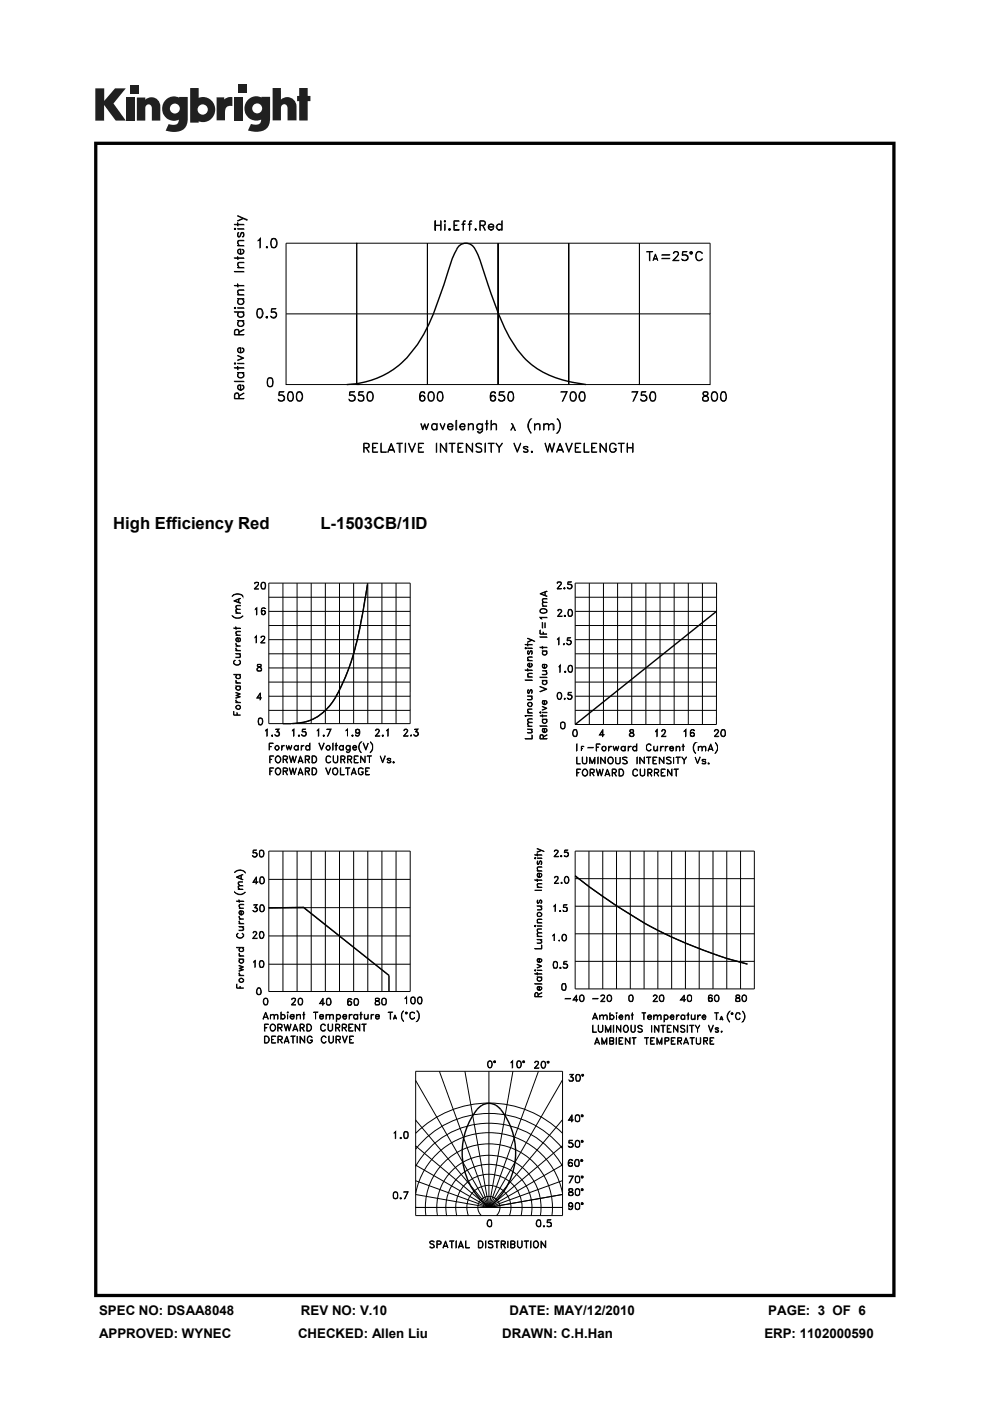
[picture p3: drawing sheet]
<svg xmlns="http://www.w3.org/2000/svg" width="210mm" height="297mm" viewBox="0 0 210 297" stroke-linecap="round" stroke-linejoin="round" font-family="sans-serif">
<defs><g id="words">
<g font-size="3.5">
<text x="24" y="112.1">High Efficiency Red</text>
<text x="67.9" y="112.1">L-1503CB/1ID</text>
</g>
<g font-size="2.8">
<text x="21" y="278.7">SPEC NO: DSAA8048</text>
<text x="63.8" y="278.7">REV NO: V.10</text>
<text x="108.1" y="278.7">DATE: MAY/12/2010</text>
<text x="162.9" y="278.7">PAGE: 3 OF 6</text>
<text x="21" y="283.6">APPROVED: WYNEC</text>
<text x="63.2" y="283.6">CHECKED: Allen Liu</text>
<text x="106.5" y="283.6">DRAWN: C.H.Han</text>
<text x="162.2" y="283.6">ERP: 1102000590</text>
</g>
</g></defs>
<g fill="#231f20">
<path d="M20.2 18.7h1.9v2.7l2.3-2.7h2.3l-2.6 3.2 2.6 3.7h-2.2l-2.4-3.3v3.3h-1.9z"/>
<path d="M26.7 20.7h1.8v4.9h-1.8z"/>
<path d="M49.6 20.7h1.8v4.9h-1.8z"/>
<path d="M27.6 18h1.8v1.8h-1.8z"/>
<path d="M50.6 17.9h1.8v1.8h-1.8z"/>
<path d="M29 20.7h1.8v.4a1.9 1.9 0 0 1 2.2-.3 1.9 1.9 0 0 1 1 2v2.8h-1.8v-2.7a.7 .7 0 0 0-.7-.8 .7 .7 0 0 0-.7 .8v2.7h-1.8z"/>
<path d="M45.9 20.6h1.7v.5a2.02 2.02 0 0 1 1.7-.5v1.9h-.2a1.12 1.12 0 0 0-1.4 1.3v1.7h-1.8z"/>
<path d="M57.8 18.7h1.8v2.4a1.98 1.98 0 0 1 2.2-.3 1.98 1.98 0 0 1 1.1 2v2.7h-1.9v-2.6a.7 .7 0 0 0-.7-.8 .7 .7 0 0 0-.7 .8v2.6h-1.8z"/>
<path d="M63.5 18.7h1.8v1.6h.5v1.1h-.5v4.1h-1.8v-4.1h-.5v-1.1h.5z"/>
<path d="M40.3 18.7v7.3h1.8v-.3a2.63 2.63 0 0 0 3.5-2.5 2.63 2.63 0 0 0-3.5-2.5v-2zM41.9 23.2a1.1 1.1 0 0 1 2.2 0 1.1 1.1 0 0 1-2.2 0z"/>
<path d="M35.3 21a2.56 2.56 0 0 0-.6 3.3 2.56 2.56 0 0 0 3.2 1.1 1.09 1.09 0 0 1-1.5 1.1l-.6-.2-.7 1.4a5.3 5.3 0 0 0 3.8-.2 2.69 2.69 0 0 0 .9-2.4v-4.5h-1.8v.1l-.8-.2a2.44 2.44 0 0 0-1.9 .5zM36 23a1.06 1.06 0 0 1 2.1 0 1.06 1.06 0 0 1-2.1 0z"/>
<path d="M52.8 21a2.56 2.56 0 0 0-.6 3.3 2.56 2.56 0 0 0 3.2 1 1.09 1.09 0 0 1-1.5 1.1l-.7-.1-.6 1.4a5.3 5.3 0 0 0 3.7-.3 2.69 2.69 0 0 0 1-2.3v-4.6h-1.8v.2l-.9-.3a2.44 2.44 0 0 0-1.8 .6zM53.5 23a1.06 1.06 0 0 1 2.1 0 1.06 1.06 0 0 1-2.1 0z"/>
</g>
<g fill="#000">
<path d="M64.5 192.4l18 14.4-.1 .1-18-14.3z"/>
<path d="M20 30v245h169.9v-245zM20.7 30.7h168.6v243.6h-168.6z"/>
</g>
<g fill="none" stroke="#000" stroke-width=".21">
<path d="M49.7 57.6h2zM49.7 54.7l2 .1zM49.7 48.5l.2-.1 .1 .2-.2 .1zM49.7 47.6l2 .1zM49.8 48.5l.1 .1zM50.4 52.1h1.3zM50.4 56.7l1.3 .1zM50.4 54.4l.1 .6zM50.4 48.5l1.3 .1zM50.4 47.2l.1 .7zM50.4 45.7l2 .9v.1zM50.5 51h1.2l-1.1 .1-.1 .4 .2 .6a.77 .77 0 0 1-.2-1.1z"/>
<path d="M50.5 55.7l1.2-.1-1.1 .2-.1 .4 .2 .5a.77 .77 0 0 1-.2-1zM50.5 50.1h.4M50.6 53l.4-.1v.9l-.4-.1zM50.6 49.3v.9M51 53.8h.2a.51 .51 0 0 0 .4-.3 .51 .51 0 0 0-.1-.5l-.2-.1 .1-.1a.65 .65 0 0 1 0 1.1 .65 .65 0 0 1-1-.5l.2-.5 .5-.1v1M51.2 49.4h.5M51.2 49.3l-.4 1-.4-.2 .1-.8h.1l-.1 .1M51.5 46.3l-1.1 .6 1.3-.6M51.5 49.3l.2 .3-.2 .6M51.7 50.1l-.3 .2a.6 .6 0 0 0 .3-1h-.5l-.5 .9M54.7 51l.5-.5v2.1l-.1-1.8zM56.5 52.4l.2-.1v.2l-.1 .1z"/>
<path d="M56.6 52.4l.1 .1zM57.7 52.4h.7M57.7 50.6a.81 .81 0 0 1 .9 .2 .81 .81 0 0 1 .2 .9l-.1 .4a.71 .71 0 0 1-1 .4 1.79 1.79 0 0 1 0-1.9zM57.7 50.8l.3-.2 .4 .2M57.8 50.6a1.79 1.79 0 0 0 0 1.9M58.3 50.6a1.42 1.42 0 0 1 0 1.9M90.7 51.6v14.9v-14.9M90.7 51.6h59.9v14.9M90.7 51.6h-15v14.9v-14.9h-15v14.9M92.2 46.8h.2v2h-.2zM92.4 47.7h1.1M92.4 47.8h1.1"/>
<path d="M93.5 46.8l.1 2zM94.2 46.9l.2-.1 .1 .2-.2 .1zM94.3 47.5l.1 1.3zM94.3 46.9l.1 .1zM95.2 48.6h.3l-.1 .2h-.1zM95.3 48.6l.1 .1zM96.3 46.8h1.1l-1 .1v1.8h1v.1h-1.1zM96.4 47.7l.5 .1h-.5M98 47.5l.6 .1zM98.5 46.9l-.2 .2-.1 1.7v-1.7l.1-.2 .4-.1-.4 .2M99.3 47.5l.7 .1zM99.7 46.9l-.1 1.9v-1.7l.1-.2 .4-.1-.4 .2"/>
<path d="M100.8 48.6h.2l-.1 .2zM100.8 48.6l.1 .1zM101.9 47.7h.9v-.7l-.9-.1-.1 1.9v-2h.7l.4 .2 .1 .5-.2 .2-.9 .1M102.4 47.8l.6 1-.6-1M103.6 48.1l.1 .4 .4 .2 .6-.2a.64 .64 0 0 1-.9 .2 .64 .64 0 0 1 0-1 .64 .64 0 0 1 .9 .1v.4h-1.1M103.7 47.7l.4-.1a.47 .47 0 0 1 .5 .5h-1zM105.4 47.7a.6 .6 0 0 1 1 0l-.4-.1a.58 .58 0 0 0-.6 .4 .58 .58 0 0 0 .3 .7l.7-.2-.4 .3a.87 .87 0 0 1-.8-.7zM105.6 51.6v14.9v-14.9M106.4 46.8l.1 2zM120.6 51.6v14.9v-14.9M135.6 51.6v14.9M137.2 53.3l1.2 .1z"/>
<path d="M137.7 53.4v1.9l.1-1.9M138.6 54.9h.8M138.7 54.8h.7M139 53.8l.5 1.5-.5-1.2-.5 1.2zM140.4 54l1.7 .1zM140.4 54.8h1.7zM142.8 55.2l1.2 .1h-1.3l.9-1a.55 .55 0 0 0 0-.9h-.4l-.4 .3 .4-.4 .6 .2a.64 .64 0 0 1-.1 .8l-.9 1M144.7 55l.2 .2M145.4 54.1a.56 .56 0 0 1 .5 .5 .56 .56 0 0 1-.5 .6M145.9 54.4a.93 .93 0 0 0-1.2-.2l.1-.9h.9l-.8 .1-.1 .7a.72 .72 0 0 1 1 .1 .72 .72 0 0 1-.2 1 .72 .72 0 0 1-1-.3h.1a.73 .73 0 0 0 1.2-.1M146.4 53.4h.4v.4h-.4zM146.4 53.6l.2-.2 .2 .2-.1 .1h-.2z"/>
<path d="M148 53.4l.4-.1 .6 .4a.78 .78 0 0 0-1-.2 .78 .78 0 0 0-.4 1 .72 .72 0 0 0 .6 .7 .72 .72 0 0 0 .8-.4l-.6 .5a1.07 1.07 0 0 1-.9-.8 1.07 1.07 0 0 1 .5-1.1zM49.7 65.3l.2-.1 .1 .1-.2 .1zM49.7 66.1l2 .1zM49.7 60.5l2 .1zM49.7 77l.2-.1 .1 .2-.2 .1zM49.7 78h2zM49.8 65.3h.1zM49.8 77l.1 .1zM50.4 68l1.3 .1zM50.4 65.3h1.3zM50.4 63.3l1.3 .1zM50.4 62.5l1.3 .1z"/>
<path d="M50.4 60.2l.1 .7zM50.4 79l1.3 .1zM50.4 77.7l.1 .7zM50.4 77l1.3 .1zM50.4 75.3l1.3 .6-1.3 .5 1.1-.5zM50.5 66.4l.1-.2-.1 .3a.6 .6 0 0 0 .6 .7 .6 .6 0 0 0 .6-.7l-.3-.3 .3 .2 .1 .4a.74 .74 0 0 1-.7 .5 .74 .74 0 0 1-.7-.5zM50.5 61.5h1.2l-1.1 .1a.64 .64 0 0 0 .1 .9 .65 .65 0 0 1-.2-1zM50.5 79.2l.1-.1-.1 .3a.6 .6 0 0 0 .6 .7 .6 .6 0 0 0 .6-.7l-.3-.3 .3 .1 .1 .5a.74 .74 0 0 1-.7 .5 .74 .74 0 0 1-.7-.5zM50.6 73.9l.4-.1v.9h-.4l-.1-.3zM50.6 68.1a.78 .78 0 0 0 0 1l.6 .1a.6 .6 0 0 0 .5-.7l-.3-.4 .3 .2v.5a.73 .73 0 0 1-.6 .4 .73 .73 0 0 1-.7-.4zM50.6 63.4a.78 .78 0 0 0 0 1l.6 .1a.6 .6 0 0 0 .5-.7l-.3-.4 .3 .3v.4a.73 .73 0 0 1-.6 .5 .73 .73 0 0 1-.7-.5zM50.7 70.9v-.6a.51 .51 0 0 0-.5-.5 .51 .51 0 0 0-.5 .5v.7h2l-1.9-.1v-.6a.43 .43 0 0 1 .4-.4 .43 .43 0 0 1 .4 .4v.6"/>
<path d="M50.7 70.3l1-.5-1 .7M51 74.7h.4l.3-.3v-.3l-.4-.3 .1-.1a.64 .64 0 0 1 .2 1 .64 .64 0 0 1-1 0 .59 .59 0 0 1 0-.9l.5-.1v1M54.7 67.2h.8M54.7 65.5a.65 .65 0 0 1 .9 .3 1.1 1.1 0 0 1-.6 1.7 1.36 1.36 0 0 1-.3-2zM54.7 65.6h.8M54.8 65.5a1.66 1.66 0 0 0 0 1.8M55.4 65.5a1.66 1.66 0 0 1 0 1.8M56.4 67.2l.3-.1v.4zM56.6 67.2l.1 .1zM57.5 67.1l.3 .2M58.3 66.2a.62 .62 0 0 1 .3 .5 .62 .62 0 0 1-.3 .6M58.6 66.5a.79 .79 0 0 0-1.1-.2l.1-.9h.9l-.8 .1-.1 .7 .7-.1a.71 .71 0 0 1 .3 .9 .71 .71 0 0 1-.7 .5l-.4-.3v-.2a.63 .63 0 0 0 1.1 0"/>
<path d="M60.7 66.5v15h15v-15v15h44.9M60.7 66.5h74.9M135.6 66.5h15v15h-15v-15v15h-15M49.7 80.8l2 .1zM50.6 81.8l.4-.1v.9l-.4-.1-.1-.2zM50.7 83.9l1-.6-1 .7M50.7 84.5l-.1-1a.5 .5 0 0 0-.5-.2 .5 .5 0 0 0-.4 .5v.8h2l-1.9-.1v-.7l.3-.4 .5 .1v1M51 82.6l.4-.1 .3-.2v-.3l-.4-.3 .1-.1a.58 .58 0 0 1 .3 .8l-.7 .4a.68 .68 0 0 1-.5-1l.6-.2v1M56.9 81.9h.8M56.9 80.2a.65 .65 0 0 1 .9 .2 1.83 1.83 0 0 1-.1 1.5 .65 .65 0 0 1-1-.2 1.83 1.83 0 0 1 .2-1.5zM56.9 80.2h.8M57 80.2a1.66 1.66 0 0 0 0 1.7"/>
<path d="M57.6 80.2a1.66 1.66 0 0 1 0 1.7M59.1 84.8l.3 .2M59.9 83.8a.71 .71 0 0 1 .3 1l-.3 .2M60.3 84.2a.84 .84 0 0 0-1.2-.3l.1-.9h1l-.9 .1-.1 .7a.72 .72 0 0 1 1.1 .1 .72 .72 0 0 1-.3 1.1 .72 .72 0 0 1-1-.4h.1a.65 .65 0 0 0 .9 .3l.3-.3M61.2 84.9h.8M61.2 83.1h.8l.2 .8v.6l-.4 .6-.6-.2-.2-.4zM61.2 83.3l.3-.2 .5 .2M61.3 83.1a1.79 1.79 0 0 0 0 1.9M61.9 83.1a1.79 1.79 0 0 1 0 1.9M63.1 84.9h.7M63.1 83.1a.81 .81 0 0 1 .9 .2 .81 .81 0 0 1 .2 .9l-.1 .4a.71 .71 0 0 1-1 .4 1.79 1.79 0 0 1 0-1.9zM63.1 83.3l.3-.2 .4 .2"/>
<path d="M63.2 83.1a1.79 1.79 0 0 0 0 1.9M63.8 83.1a1.42 1.42 0 0 1 0 1.9M74.1 84.8l.3 .2M74.9 83.8a.71 .71 0 0 1 .3 1l-.3 .2M75.3 84.2a.85 .85 0 0 0-1.2-.3l.1-.9h1l-.9 .1-.1 .7a.72 .72 0 0 1 1 .1 .72 .72 0 0 1-.2 1.1 .72 .72 0 0 1-1-.4h.1a.65 .65 0 0 0 .9 .3l.3-.3M76 84.8l.3 .2M76.8 83.8a.68 .68 0 0 1 0 1.2M77.1 84.2l-.1-.3-.3-.1-.7 .1 .1-.9h1l-.9 .1-.1 .7a.68 .68 0 0 1 1 .1 .68 .68 0 0 1-.2 1 .68 .68 0 0 1-.9-.3 .6 .6 0 0 0 1 .3l.1-.3M77.2 94.9l1-.1v-.7l-1-.1-.1 1.9v-1.9l1.1 .1 .1 .5-.1 .3-1 .1M77.6 95l.7 .9-.6-.9M78.1 83.1a.81 .81 0 0 1 .9 .2 .81 .81 0 0 1 .2 .9l-.1 .4a.71 .71 0 0 1-1 .4 1.79 1.79 0 0 1 0-1.9zM78.1 84.9h.7"/>
<path d="M78.1 83.3l.3-.2 .4 .2M78.2 83.1a1.42 1.42 0 0 0 0 1.9M78.7 83.1a1.42 1.42 0 0 1 0 1.9M79 94h1.1h-1v1.8l1 .1h-1.1zM79.1 94.9l.6 .1h-.6M80.8 94l.1 1.8 1.1 .1h-1.2zM82.4 95.5h1.2M82.6 95.3h.9M83 94l.7 1.9-.7-1.7-.8 1.7zM84.2 94h1.1zM84.7 94v1.9h.1v-1.9M85.9 94l.1 1.9z"/>
<path d="M86.6 94l.8 1.7 .7-1.7-.7 1.9zM88.7 94h1.1h-1v1.8l1 .1h-1.1zM88.8 94.9l.6 .1h-.6M89.1 84.6l.1 .3 .3 .1 .4-.1 .2-.3M89.1 84.3l.4-.4 .4 .2 .2 .2M89.2 83.3l.3-.2 .5 .2M89.2 89.8l.5 1 .4-1 .3 1 .5-1-.5 1.4-.3-1.1-.4 1.1zM89.3 83.1a2.12 2.12 0 0 0-.1 1.7l.2 .2M89.4 83.9l-.3 .5M89.7 83.9a.62 .62 0 0 1 .4 .5 .62 .62 0 0 1-.4 .6M89.9 83.1l.2 .3a.54 .54 0 0 0-.9-.3 1.79 1.79 0 0 0 0 1.9 .61 .61 0 0 0 .9-.2 .61 .61 0 0 0-.2-.8 .61 .61 0 0 0-.8 .1M90.7 81.5v-15v15"/>
<path d="M91 83.3l.4-.2 .4 .2M91 84.9h.8M91 83.1a.81 .81 0 0 1 1 .2 .81 .81 0 0 1 .1 .9l-.1 .4a.71 .71 0 0 1-1 .4 1.79 1.79 0 0 1 0-1.9zM91.2 83.1a1.42 1.42 0 0 0 0 1.9M91.7 90l.3-.2 .6 .3-.3-.2a.6 .6 0 0 0-.7 .6 .6 .6 0 0 0 .7 .6l.3-.3-.1 .3-.5 .1a.78 .78 0 0 1-.3-1.2zM91.7 83.1a1.42 1.42 0 0 1 0 1.9M92.5 94l.1 1.9zM92.6 89.8l.1 1.4zM93 83.3l.2-.2 .5 .2M93 84.9h.7M93 83.1h.7l.3 .8v.6l-.5 .6-.6-.2-.2-.4zM93 83.1a1.79 1.79 0 0 0 0 1.9"/>
<path d="M93.3 89.8l.6 1.1 .5-1.1-.5 1.4zM93.4 94l1.2 1.7v-1.7h.1v1.9l-1.2-1.7-.1 1.7zM93.6 83.1a1.79 1.79 0 0 1 0 1.9M95 90.4v.2a.51 .51 0 0 0 .3 .4 .51 .51 0 0 0 .5-.1l.1-.2 .2 .1a.64 .64 0 0 1-1 .2 .64 .64 0 0 1 0-1 .64 .64 0 0 1 1 .2v.3h-1.1M95.2 90a.48 .48 0 0 1 .7 .2v.2h-.9zM95.3 94h1.2zM95.8 94v1.9l.1-1.9M96.7 89.1h.2v2.1h-.2zM97.1 94h1.1h-1v1.8l1 .1h-1.1zM97.2 94.9l.6 .1h-.6M97.6 90.4l.1 .4 .3 .3h.2l.4-.4v.1a.58 .58 0 0 1-.8 .3l-.3-.7a.68 .68 0 0 1 1-.5l.1 .6h-1M97.8 90a.47 .47 0 0 1 .5-.1 .47 .47 0 0 1 .3 .5h-1z"/>
<path d="M98.9 94l1.3 1.7v-1.7v1.9l-1.2-1.7-.1 1.7zM99.3 89.8l.1 1.4zM99.4 90.2a.68 .68 0 0 1 .9-.3l.1 1.3-.2-1.2a.66 .66 0 0 0-.8 .2zM100.9 94.2a.86 .86 0 0 1 1.3 0l-.9-.2-.2 .1-.1 .3a1.03 1.03 0 0 0 .9 .6l.3 .3v.4a.86 .86 0 0 1-1.3 0l.4 .1 .8-.1-.1-.6-.9-.4zM101.2 90l.3-.2 .8 .3-.4-.2a.6 .6 0 0 0-.7 .6 .6 .6 0 0 0 .7 .6l.4-.3-.3 .3-.4 .1a.74 .74 0 0 1-.4-1.2zM102.3 89.8l.1 1.5-.5 .5h-.3l-.4-.3 .5 .2 .5-.2zM102.9 94l.1 1.9zM103 89.8l.5 .1zM103.2 89.1l.1 2.1zM103.5 94h1.3zM104.1 84.3l.5-.4 .5 .4M104.1 84.6l.1 .3 .4 .1 .3-.1 .2-.3"/>
<path d="M104.1 89.1l.1 2.1zM104.1 94v1.9l.1-1.9M104.2 83.3l.4-.2 .4 .2M104.2 90.2a.77 .77 0 0 1 1-.3l.1 1.3-.1-1-.1-.2-.4-.1zM104.3 83.1a2.12 2.12 0 0 0-.2 1.7l.3 .2M104.4 83.9l-.3 .5M104.7 83.9a.62 .62 0 0 1 .4 .5 .62 .62 0 0 1-.4 .6M104.9 83.1l.2 .3-.1-.3a.64 .64 0 0 0-.9 .4l-.1 .4a.87 .87 0 0 0 .6 1.2 .61 .61 0 0 0 .5-1 .61 .61 0 0 0-1 0M105.6 81.5v-15v15M105.8 84.8l.4 .2M105.8 94.9l.8-.9-.7 .9v1M105.9 94.9l-.7-.9 .6 .9 .1 1"/>
<path d="M106.6 83.8a.71 .71 0 0 1 .3 1l-.3 .2M107 84.2a.84 .84 0 0 0-1.2-.3l.1-.9h1l-.9 .1-.1 .7a.72 .72 0 0 1 1.1 .1 .72 .72 0 0 1-.2 1.1 .72 .72 0 0 1-1.1-.4h.1a.65 .65 0 0 0 1 .3l.2-.3M107.9 83.3l.3-.2 .5 .2M107.9 84.9h.8M107.9 83.1h.8l.3 .8v.6l-.5 .6-.6-.2-.2-.4zM108 83.1a1.79 1.79 0 0 0 0 1.9M108.3 91.3l.6-1-.5 1M108.4 89.8l.3 .1 .7 1.4h-.2l-.6-1.4-.1-.1M108.6 83.1a1.79 1.79 0 0 1 0 1.9M109 94l.7 1.7 .8-1.7-.8 1.9zM111.1 95.7h.8M111.1 94.8h.8"/>
<path d="M111.1 95a1.03 1.03 0 0 1 .9 .6v.1a.6 .6 0 0 1-1 0l.2 .1M111.2 94.7v.4M111.8 94.7l.2 .2a.69 .69 0 0 0-1-.1l.2 .4 .7 .3M111.8 95.3v.5M112.4 89l.3-.2a2.23 2.23 0 0 0 0 3 2 2 0 0 1-.3-2.8zM112.7 95.7h.2v.1l-.1 .1zM112.8 95.7l.1 .1zM113.4 89.8l.1 1.4zM113.5 90.2a.77 .77 0 0 1 1-.3l.1 1.3-.2-1.2-.4-.1zM115.3 89.8l.1 1.4zM115.4 90.2a.65 .65 0 0 1 .9-.3l.1 1.3-.2-1.2a.64 .64 0 0 0-.8 .2zM115.6 94l.6 1.7 .4-1.7 .5 1.7 .4-1.7h.2l-.6 1.9-.5-1.7-.4 1.7z"/>
<path d="M116.4 90.2l.5-.4 .4 .1 .2 .3v1h-.2v-1.2l-.4-.1zM118.1 88.8a1.87 1.87 0 0 1 .3 2.8l-.3 .2a2.04 2.04 0 0 0 0-3zM118.2 95.5h1.2M118.3 95.3h1M118.8 94l.7 1.9-.7-1.7-.8 1.7zM120 94l.6 1.7 .8-1.7-.8 1.9zM120.2 83l-.9 2.1 1-2.1h-1.3l1.2 .1M120.6 81.5v-15v15M121.2 83.1a.81 .81 0 0 1 .9 .2 .81 .81 0 0 1 .2 .9l-.1 .4a.71 .71 0 0 1-1 .4 1.79 1.79 0 0 1 0-1.9zM121.2 83.3l.3-.2 .4 .2M121.2 84.9h.7M121.2 83.1a1.79 1.79 0 0 0 0 1.9"/>
<path d="M121.8 83.1a1.42 1.42 0 0 1 0 1.9M122 94h1.2h-1.1v1.8l1.1 .1h-1.2zM122.1 94.9l.6 .1h-.6M123.1 83.3l.3-.2 .5 .2M123.1 84.9h.8M123.1 83.1a.64 .64 0 0 1 .9 .4 1.83 1.83 0 0 1-.1 1.5l-.5 .1a1.24 1.24 0 0 1-.3-2zM123.2 83.1a1.79 1.79 0 0 0 0 1.9M123.8 83.1a1.79 1.79 0 0 1 0 1.9M123.9 94v1.8l1.1 .1h-1.1zM125.5 94h1.1h-1v1.8l1 .1h-1.1zM125.6 94.9l.5 .1h-.5M127.2 94l1.3 1.7 .1-1.7v1.9l-1.3-1.7-.1 1.7z"/>
<path d="M129.4 94.2l.4-.2h.4l.5 .4-.5-.4h-.4a1.11 1.11 0 0 0 0 1.8l.7-.1v-.6h-.3h.5v.4a.81 .81 0 0 1-1.1 .3 .81 .81 0 0 1-.3-1.1zM131.1 94h1.3zM131.7 94v1.9l.1-1.9M133 94l.1 1.9zM133.1 95h1.1M133.1 94.9h1.1M134.2 94l.1 1.9zM135.2 83l-.9 2.1 1-2.1h-1.3l1.2 .1M136 84.8l.3 .2M136.7 83.8l.5 .5-.2 .5-.3 .2M137.2 84.2a.84 .84 0 0 0-1.2-.3l.1-.9h.9l-.9 .1v.7a.72 .72 0 0 1 1 .1 .72 .72 0 0 1-.2 1.1 .72 .72 0 0 1-1-.4h.1a.65 .65 0 0 0 .9 .3l.3-.3M138.1 83.3l.2-.2 .5 .2"/>
<path d="M138.1 84.9h.7M138.1 83.1a.64 .64 0 0 1 .9 .4 1.83 1.83 0 0 1-.2 1.5l-.5 .1a1.24 1.24 0 0 1-.2-2zM138.2 83.1a1.79 1.79 0 0 0 0 1.9M138.8 83.1a1.79 1.79 0 0 1 0 1.9M149.1 84.8l.2 .2M149.2 83.3l.2-.2 .7 .2M149.2 83.1l-.1 .3a1.13 1.13 0 0 0 .9 .8l.2 .2-.1 .5-.7 .1a.48 .48 0 0 1-.3-.5 .48 .48 0 0 1 .3-.4l.6-.3 .2-.4-.1-.3-.3-.1zM149.3 83.1v.6a.86 .86 0 0 1 .9 1.2l-.8 .2a.51 .51 0 0 1-.4-.3 .51 .51 0 0 1 .1-.6l.3-.3 .6-.2v-.6M150.2 84.8l-.3 .2M151.1 83.3l.4-.2 .4 .2M151.1 84.9h.8M151.1 83.1a.81 .81 0 0 1 1 .2 .81 .81 0 0 1 .1 .9l-.1 .4a.71 .71 0 0 1-1 .4 1.79 1.79 0 0 1 0-1.9z"/>
<path d="M151.3 83.1a1.42 1.42 0 0 0 0 1.9M151.8 83.1a1.42 1.42 0 0 1 0 1.9M153.1 83.3l.2-.2 .5 .2M153.1 84.9h.7M153.1 83.1h.7l.3 .8v.6l-.5 .6-.6-.2-.2-.4zM153.1 83.1a1.79 1.79 0 0 0 0 1.9M153.7 83.1a1.79 1.79 0 0 1 0 1.9M49.2 130.5a1.53 1.53 0 0 0 2.3 0l-.6 .6a1.76 1.76 0 0 1-1.7-.5zM49.2 126.4a1.4 1.4 0 0 1 2.3 .1 1.54 1.54 0 0 0-2.3 0zM49.6 133.2l1.4 .1zM49.6 127.4l1.4-.6-1.3 .6 1.3 .5zM50 139.3h.9v-.5l-.1-.1a.45 .45 0 0 1 .1 .6z"/>
<path d="M50 138.6l1 .1zM50 137.9l1 .1zM50 132.9l.1 .5zM50 130h1zM50 137h1M50 134.7h1M50 137.4l.3 .5h.2a.44 .44 0 0 1-.5-.5zM50 136.4l.5 .6a.55 .55 0 0 1-.5-.6zM50.1 135.4l.4-.2v.8a.43 .43 0 0 1-.4-.2 .43 .43 0 0 1 0-.4zM50.1 133.9l.9-.1-.8 .2-.1 .3 .2 .4-.3-.4zM50.1 129.2h.9l-.8 .1-.1 .3 .2 .4-.3-.4zM50.1 128.4l.9-.1-.8 .2-.1 .3 .2 .4-.3-.4z"/>
<path d="M50.2 135.4l.3-.1v.7l-.4-.3zM50.6 127v.8M50.7 127v.8M50.8 135.2l.2 .5-.2 .3h-.3l.4-.1zM54 124.9l.8-1v-.4l-.2-.1-.5 .1-.1 .2 .1 .1v-.3h.6l.1 .4-.9 1h1M54.1 135.1l.3-.2v1.4l-.1-1.4zM54.2 129l.3-.2v1.6l-.1-1.4-.3 .2zM55.3 136.3l.9-1-.3-.4h-.3l-.3 .2 .1 .1 .1-.3h.6v.5l-.9 .9h1.1M55.5 129.9l.1 .3 .2 .1 .5-.4M55.5 129.8l.1-.3 .2-.1 .5 .4M55.6 129h.6M55.6 124.8h.6"/>
<path d="M55.6 123.5h.6M55.6 123.5a.45 .45 0 0 1 .7 .2v.6l-.1 .6h-.6a1.02 1.02 0 0 1 0-1.4zM55.7 128.9l-.2 .2v1l.3 .2M55.7 123.5a.99 .99 0 0 0 0 1.4M55.8 129.4l-.3 .2v.3M56 129.4a.48 .48 0 0 1 0 .9M56.1 128.9l.2 .1-.1-.1a.45 .45 0 0 0-.7 .2l-.1 .8 .2 .4 .3 .1a.51 .51 0 0 0 .4-.4 .51 .51 0 0 0-.2-.6h-.5l-.1 .2M56.1 123.5l.2 .5-.2 .9M57 129.6h30M57 126.6h30M57 138.6h30M57 135.6h30"/>
<path d="M57 132.6h30M57 123.6h30v29.8h-30zM60 123.6v29.8M63 123.6v29.8M66 123.6v29.8M69 123.6v29.8M72 123.6v29.8M75 123.6v29.8M77.9 123.7l-1.6 9.5-1 4a41.6 41.6 0 0 1-4.8 11.7l-.7 .9-1.2 1.2-1.6 1.1a8.2 8.2 0 0 1-4.2 1.3l-2.8 .1M78 123.6v29.8M81 123.6v29.8M84 123.6v29.8"/>
<path d="M111.4 137.4l.1-.1 .1 .2-.1 .1zM111.4 136.6l1.5 .1zM111.5 137.4v.1zM111.9 137.4l1 .1zM111.9 136.5l.1 .5zM111.9 135.3l1.5 .7zM112 138.6h.2M112 139.3h.9l-.9 .2 .2 .5-.3-.3zM112.1 138v.7M112.5 138.1h.3M112.6 138l-.5 .8a.48 .48 0 0 1-.1-.8h.1l-.1 .1M112.7 138v.7"/>
<path d="M112.7 135.7l-.8 .5 1-.5M112.8 138.6l-.1 .2 .2-.3-.1-.5h-.3l-.3 .7M114.5 125.9l1.5-.6-1.3 .6 1.3 .6zM114.5 130.9l1.5 .1h-1.3l.1 .2zM114.5 137.2l1.5 .1zM114.5 135l1.5 .1zM114.6 129.4a.99 .99 0 0 1 1.3 0M114.6 129.8l.5 .2 .8-.2M114.6 129.3a.75 .75 0 0 1 .9-.3 .75 .75 0 0 1 .4 .9l-.5 .1a.63 .63 0 0 1-.9-.6zM114.6 134.4l-.1-.8v.8h1.5M114.7 129.3v.6M115 128.5h1"/>
<path d="M115 132l.1 1.2zM115 138l1 .1zM115 137.1l.1 .5zM115.1 127.8l.9-.1-.9 .1 .2 .7a.55 .55 0 0 1-.2-.7zM115.1 127l.9-.1-.9 .2v.4l.2 .2a.45 .45 0 0 1-.2-.7zM115.2 134.4l.1-.4v.4M115.6 125.5v.8M115.6 132v1.2M115.9 129.3v.6M118.1 124.8l1 .1h-1M118.2 135.5l.4-.3v1.5l-.1-1.3zM118.2 123.4h.8a.45 .45 0 0 1-.2 .7l-.7 .8 .6-.8a.45 .45 0 0 0 .2-.7h-.6l-.2 .3z"/>
<path d="M118.3 129.5h.1M118.3 130.6l.9 .1h-1l.9-1.1-.3-.3h-.2l-.3 .2a.43 .43 0 0 1 .5-.3 .43 .43 0 0 1 .4 .4l-.9 1.1M119.5 136.6h.2l-.1 .1zM119.6 136.6h.1M119.6 136.5h.1M119.6 124.7l.2-.1v.2l-.1 .1zM119.7 124.7l.1 .1zM119.8 130.5h.1l-.1 .2-.1-.1zM119.8 130.5v.1zM120.3 136.5l.2 .1M120.4 124.6l.2 .2M120.4 123.4h.8h-.7l-.1 .5z"/>
<path d="M120.4 123.9h.5l.4 .1a.53 .53 0 0 1-.2 .8 .53 .53 0 0 1-.7-.3v.2a.54 .54 0 0 0 .9-.2M120.4 123.9h.7l.2 .3M120.6 129.4h.6M120.6 130.5h.6M120.6 129.3l.3-.1a.78 .78 0 0 1 .6 .8 .78 .78 0 0 1-.6 .7l-.3-.1-.2-.6zM120.7 129.3l-.2 .6 .2 .7M120.9 135.8a.47 .47 0 0 1 .2 .4 .47 .47 0 0 1-.2 .4M120.9 123.9l.3 .1 .1 .3-.1 .3-.3 .2M121.1 129.3a1.02 1.02 0 0 1 0 1.3M121.1 136a.6 .6 0 0 0-.8-.1l.1-.7h.6l-.6 .1v.5h.6a.52 .52 0 0 1 .2 .6 .52 .52 0 0 1-.6 .3l-.4-.3 .2 .2a.52 .52 0 0 0 .7-.2M122 129.6h30M122 126.6h30"/>
<path d="M122 138.6h30M122 135.6h30M122 132.6h30M122 123.6h30v30h-30zM125 123.6v30M128 123.6v30M131 123.6v30M134 123.6v30M137 123.6v30M140 123.6v30M143 123.6v30M146 123.6v30"/>
<path d="M149 123.6v30M49.6 143l1.4 .1zM49.6 150.8v.8h1.4M49.7 140l.2-.1-.3 .4a.76 .76 0 0 0 .5 .7 .76 .76 0 0 0 .8-.3v-.5l-.2-.3 .3 .4a.71 .71 0 0 1-.5 .7h-.4l-.5-.3v-.5zM50 148.9l1 .1zM50 146.8l1 .3-.7 .4 .7 .2-1 .4 .8-.4-.8-.2 .8-.4zM50 145.4l1 .1zM50 144.8h1zM50 145.8l.3-.3-.2 .5a.53 .53 0 0 0 .8 .1l-.1-.6a.49 .49 0 0 1 .1 .7 .49 .49 0 0 1-.6 .1l-.3-.3zM50 148.4l.2 .3 .3 .2-.4-.2zM50 144.3l.3 .5h.2a.44 .44 0 0 1-.5-.5zM50.1 143.2l.2-.1-.2 .3 .2 .4 .6-.1-.1-.6 .2 .3a.49 .49 0 0 1-.6 .5 .49 .49 0 0 1-.3-.7z"/>
<path d="M50.1 149.8a.53 .53 0 0 1 .8 0l-.1 .5a.48 .48 0 0 1-.5 0 .48 .48 0 0 1-.2-.5zM50.3 151.6v-.5v.5M54.6 142.1l.2 .1M54.7 141h.6M54.7 140.9l-.1 .1a.74 .74 0 0 0 .7 .6v.6h-.6l-.1-.1a.72 .72 0 0 1 .7-.7v-.5zM54.7 140.9v.3l.6 .3 .2 .6-.3 .2-.6-.1-.1-.1a.85 .85 0 0 1 .8-.8v-.4M54.9 153.6h.6M54.9 152.3a.52 .52 0 0 1 .8 .2 .82 .82 0 0 1-.5 1.2l-.3-.1-.2-.5zM54.9 152.4h.6M55 152.3l-.2 .6 .2 .7M55.2 146.9v1.5v-1.4l-.6 1h.9h-1zM55.4 142.1l-.2 .1"/>
<path d="M55.4 152.3a1.02 1.02 0 0 1 0 1.3M56.4 154.7l.3-.1v1.5l-.1-1.4-.3 .2zM57 147.6h30M57 144.6h30M57 141.6h30M57 150.6h30M57.1 157.6l.9-.1h-.9v1.6M57.1 158.3h.5M57.6 155.9l.2-.1v.3zM57.7 155.9l.1 .1zM58.4 155.8l.2 .2M59 155.2a.48 .48 0 0 1 0 .8"/>
<path d="M59.1 154.6l-.4 .6h.4l.2 .4-.2 .4h-.6l-.1-.2a.45 .45 0 0 0 .4 .2 .45 .45 0 0 0 .4-.3M59.1 154.7l-.6-.1h.7l-.5 .6 .4 .1 .1 .2M59.7 158l.1 1.1zM60 158.1l.3-.1-.5 .5zM60.7 158l.3 .8 .3-.8 .3 .8 .3-.8-.3 1.1-.3-.8-.3 .8zM62 154.8l.4-.2v1.5l-.1-1.4zM62.4 158.3l.3-.3h.2l.3 .3-.3-.2a.43 .43 0 0 0-.5 .5 .43 .43 0 0 0 .5 .4l.3-.2-.3 .3h-.2l-.3-.5zM63.2 158l.1 1.1zM63.3 155.9l.2-.1v.3zM63.4 155.9l.1 .1zM63.9 158l.1 1.1zM64 158.3l.5-.3-.5 .3v.2z"/>
<path d="M64.1 155.8l.2 .2M64.6 155.2a.47 .47 0 0 1 .3 .4 .47 .47 0 0 1-.3 .4M64.9 155.4l-.1-.2h-.7v-.6h.7l-.6 .1-.1 .5 .3-.1a.48 .48 0 0 1 .6 .6l-.2 .3-.2 .1-.5-.1v-.2a.45 .45 0 0 0 .4 .2 .45 .45 0 0 0 .4-.3M64.9 158.2l.2-.2 .6 .3-.4-.2-.3 .1v.7l.3 .1 .4-.2-.6 .3-.2-.2zM65.7 157.5v1.6zM67.3 154.8l.3-.2v1.5l-.1-1.4zM67.6 157.5l.6 1.3 .6-1.3-.6 1.6zM68.6 155.8l.2 .1-.1 .2-.2-.1zM68.6 155.9l.1 .1zM70.1 154.6l-.6 1.5 .7-1.5h-.9l.8 .1M70.6 157.5l.1 1.6zM71.1 158l.5 .1z"/>
<path d="M71.2 157.5l.1 1.6zM72.8 158l.1 1.1zM73.4 154.8l.3-.2v1.5v-1.4zM73.5 158.1l.5-.1 .2 .3-.2-.2a.43 .43 0 0 0-.6 .5 .43 .43 0 0 0 .6 .4l.2-.2-.2 .3h-.3l-.3-.5zM74.2 158l.1 1.1-.3 .5h-.3l-.3-.3 .5 .2 .3-.4zM74.6 155.9l.2-.1 .1 .2-.2 .1zM74.7 155.9l.1 .1zM74.9 158.5v.3l.2 .2 .5-.2-.2 .3h-.3l-.3-.5 .2-.5 .4-.1 .2 .3v.3h-.7M75 158.2l.4-.1 .2 .4h-.7zM75.5 154.9l.3-.2 .4 .2M75.5 155.2l.3 .2 .4-.2M75.5 155.9h.6"/>
<path d="M75.7 154.7h-.2v.6l.2 .1M76 154.7a.94 .94 0 0 1 0 1.3M76.2 155.3l-.3 .2-.3-.1-.2-.3 .1-.4 .4-.1a.75 .75 0 0 1 .5 .9 .75 .75 0 0 1-.9 .5v-.2l.1 .2M76.2 155.1l-.2 .3M76.4 157.5l.3-.2a1.53 1.53 0 0 0 0 2.3 1.45 1.45 0 0 1-.3-2.1zM77 157.5l.6 1.3 .5-1.3-.5 1.6zM78.5 157.3h.1a1.7 1.7 0 0 1 .4 1.6l-.5 .7a1.54 1.54 0 0 0 0-2.3zM79.6 156l1 .1h-1.1l.9-1.1-.2-.3-.6 .1 .3-.2h.3l.3 .4-.9 1.1M81.2 155.8v.3l-.1-.1zM81.2 155.9v.1zM82 154.8l.3-.2v1.5v-1.4zM85.6 156l1 .1h-1l.8-1.1-.2-.3-.6 .1 .3-.2h.3l.3 .4-.9 1.1"/>
<path d="M87.2 155.8v.3zM87.2 155.9h.1M87.2 155.8h.1M87.8 155.8l.3 .2M88.4 155.2a.48 .48 0 0 1 0 .8M88.6 154.6l-.5 .6 .4 .1 .2 .2M88.6 154.7l-.7-.1h.8l-.5 .6h.3a.51 .51 0 0 1 0 .8 .51 .51 0 0 1-.7-.2l.5 .2 .4-.3M111.4 151.7l.2 .1-.1 .1zM111.4 156.6h1.4l.1-.8v.9zM111.4 144.2l1.5 .1zM111.4 142.1h1.5zM111.5 151.7v.1z"/>
<path d="M111.9 155.3h.8l.1-.3-.2-.3 .3 .3v.3l-.3 .1zM111.9 154.6l1 .1zM111.9 151.7l1 .1zM111.9 151.1l1 .1zM111.9 148.3h.7l.2-.2-.2-.5a.45 .45 0 0 1 .2 .7zM111.9 147.6h1zM111.9 143.5l1 .1zM111.9 141.8l.1 .5zM111.9 140l1 .1zM111.9 154h1M112 146.9h.2M112 153.2l.9-.1-.8 .2-.1 .3 .2 .4-.3-.4z"/>
<path d="M112 152.5l.9-.1-.9 .2 .2 .5-.3-.3zM112 150.3h.9l-.8 .1-.1 .4 .2 .3-.3-.3zM112 142.8l.9-.1-.8 .2-.1 .3 .2 .3-.3-.3zM112.1 146.3v.7M112.1 140.8l.2-.1v.7l-.3-.3zM112.1 149h.6a.45 .45 0 0 1 0 .6 .45 .45 0 0 1-.6 0l-.1-.4zM112.3 141.4l.4-.1v-.7a.49 .49 0 0 1 .1 .7 .49 .49 0 0 1-.7 .1l-.2-.3a.44 .44 0 0 1 .5-.5v.8M112.5 146.4h.3M112.6 146.3l-.5 .7a.47 .47 0 0 1-.2-.4 .47 .47 0 0 1 .2-.4l-.1 .2M112.7 146.3v.7M112.8 146.9l-.1 .1 .2-.4-.2-.4-.2 .1-.3 .7M114.5 151l.2-.1v.3z"/>
<path d="M114.5 153.9l1.5 .1zM114.5 145.5l1.5 .6-1.5 .6 1.3-.6zM114.5 143.6l1.5 .1zM114.5 151.8h1.5M114.6 151l.1 .1zM115 152.5h1zM115 151.5l.1 .5zM115 151l1 .1zM115 149.8l1 .4-1 .4 .9-.4zM115 144.3h1zM115 142.2h1M115.1 154.6l.3-.1v.8l-.3-.2z"/>
<path d="M115.1 148.7l.3-.1v.7l-.3-.1zM115.1 141l.3-.1v.7l-.3-.1zM115.3 156.2l.7-.4-.7 .5M115.3 156.6l-.1-.8h-.6l-.1 .9h1.5l-1.4-.1 .1-.8h.4l.1 .8M115.4 155.3a.43 .43 0 0 0 .5-.2 .43 .43 0 0 0 0-.5l-.2-.1 .2 .1 .1 .4-.2 .3a.53 .53 0 0 1-.7-.2 .53 .53 0 0 1 0-.6h.4v.8M115.4 149.3a.43 .43 0 0 0 .5-.2 .43 .43 0 0 0 0-.4l-.2-.1 .2 .1 .1 .4-.2 .2a.53 .53 0 0 1-.7-.1 .53 .53 0 0 1 0-.6h.4v.7M115.4 141.6l.5-.1a.36 .36 0 0 0-.2-.6h.1a.48 .48 0 0 1 .1 .7 .48 .48 0 0 1-.7 0l-.2-.3 .1-.4h.4v.7M115.7 142.2l.3 .4-.1 .4-.9 .1 .9-.2v-.3zM118.4 148.1h.5M118.4 146.9a.45 .45 0 0 1 .7 .1 .73 .73 0 0 1 .1 .9 .73 .73 0 0 1-.8 .3 1.02 1.02 0 0 1 0-1.3zM118.5 141.4l.3-.4v1.6l-.1-1.4zM118.8 146.9a.99 .99 0 0 1 0 1.3"/>
<path d="M118.9 146.9h-.5l-.1 .1-.1 .6 .2 .6M119.1 153.2h.6M119.1 154.4h.6M119.1 153.1a.55 .55 0 0 1 .7 .2v.9l-.1 .3-.4 .1-.4-.4v-.9zM119.2 153.1a.99 .99 0 0 0 0 1.4M119.6 153.1a.99 .99 0 0 1 0 1.4M119.8 148.1v.2zM119.8 148.1h.1M119.8 142.4l.1-.1 .1 .2-.2 .1zM119.8 142.4l.1 .1zM120.4 148.1l.3 .1M120.7 141.2h.6"/>
<path d="M120.7 142.4h.6M120.7 141.1h.6l.2 .6-.2 .8a.75 .75 0 0 1-.9-.5 .75 .75 0 0 1 .3-.9zM120.8 141.1a1.02 1.02 0 0 0 0 1.4M121 147.4l.2 .1a.55 .55 0 0 1-.2 .7M121.2 141.1l.2 .3v.8l-.2 .3M121.3 147.6l-.2-.2h-.7l.1-.6h.7l-.6 .1-.1 .5 .4-.1 .4 .2a.53 .53 0 0 1-.2 .7 .53 .53 0 0 1-.8-.2l.6 .2 .4-.3M121.7 154.7h.3a.93 .93 0 0 1 .4 1.2 .47 .47 0 0 1-.4 .3 .47 .47 0 0 1-.5-.3 1.15 1.15 0 0 1 .2-1.2zM121.7 154.8h.6M121.7 156h.6M121.8 154.7a1.02 1.02 0 0 0 0 1.4M122 147.6h30M122 144.6h30"/>
<path d="M122 141.6h30M122 150.6h30M122.2 154.7l.2 .6-.2 .8M122.3 157.7l.1 1.5zM123.3 158.3l.5-.1h-.5v1M123.3 158.7h.4M124.7 158.5l1.2 .1zM126.4 157.7h.9l-.8 .1v1.4zM126.5 158.4l.5 .1h-.5M127.2 155.8h.9h-1l.8-1.1v1.5l-.1-1.3-.6 .9M127.8 158.4h.7v.6l-.3 .1a.47 .47 0 0 1-.4-.2 .47 .47 0 0 1 0-.5zM129.1 158.2l.1 1z"/>
<path d="M129.2 158.4l.5-.2-.5 .4zM130 158.2l.3 .8 .4-.8 .2 .8 .4-.8-.4 1-.2-.8-.4 .8zM131.8 158.4l.3-.2 .4 .2-.2-.1a.43 .43 0 0 0-.5 .4 .43 .43 0 0 0 .5 .4l.2-.1a.48 .48 0 0 1-.7 .1 .48 .48 0 0 1 0-.7zM132.5 158.2l.1 1zM133.2 158.2l.1 1zM133.4 158.4l.5-.2-.4 .2-.2 .2zM133.6 156l.2 .1M133.6 154.8h.7M133.6 154.7v.4l.7 .4 .1 .4-.3 .2-.5-.2a.72 .72 0 0 1 .7-.6l.1-.4a.48 .48 0 0 0-.8-.2zM133.7 154.7l-.1 .4 .3 .2a.5 .5 0 0 1 .6 .6 .5 .5 0 0 1-.9 .2l-.1-.2a.88 .88 0 0 1 .8-.7v-.5M134.2 158.4l.3-.2 .5 .2-.3-.1a.43 .43 0 0 0-.5 .4 .43 .43 0 0 0 .5 .4l.3-.1-.3 .2h-.2l-.3-.2zM134.4 156l-.2 .1"/>
<path d="M135 157.7l.1 1.5zM137.3 157.9l.2-.2a.48 .48 0 0 1 .6 .3l-.5-.2a.71 .71 0 0 0-.5 .7 .71 .71 0 0 0 .5 .7l.5-.3-.3 .3h-.3l-.4-.3v-.9zM138.6 158.2l.2 .9h.3l.3-.2-.2 .2h-.5zM139.1 155l.3-.3v1.5l-.1-1.4zM139.4 158.2l.1 1zM140.1 158.2l.1 1zM140.2 158.4l.6-.2-.5 .2-.1 .2zM140.3 156.1l1 .1h-1.1l.7-.7 .2-.4-.2-.4h-.3l-.2 .4-.1-.1 .3-.3h.3l.3 .4-.2 .4-.7 .7M141.1 158.2l.1 1zM141.3 158.4l.4-.2-.5 .4zM142.1 158.4l.5-.1 .2 .3h-.7zM142.1 158.6v.4l.3 .1h.2l.2-.2 .1 .1-.3 .2h-.2l-.4-.6a.46 .46 0 0 1 .6-.4l.3 .3v.2h-.8"/>
<path d="M143.4 158.2l.1 1zM143.5 158.5a.45 .45 0 0 1 .6-.2l.1 .9-.1-.7-.1-.2zM144.6 158.2l.6 .1zM144.9 157.7v1.5M145.1 155l.4-.3v1.5l-.1-1.4zM146.4 155.6a.48 .48 0 0 1 .9 0M146.4 155.8a.48 .48 0 0 0 .9 0M146.6 154.8h.6M146.7 154.7a1.27 1.27 0 0 0-.2 1.3l.3 .1M146.8 155.3l-.4 .4M146.9 155.3l.4 .4-.1 .3-.3 .1M147.1 154.7l.2 .2-.5-.2-.4 .3v1a.61 .61 0 0 0 .9 0v-.5a.48 .48 0 0 0-.9 0"/>
<path d="M147.4 157.5h.2a1.52 1.52 0 0 0 0 2.2 1.52 1.52 0 0 1-.2-2.2zM148.1 158.5a.55 .55 0 0 1 .8-.2l.1 .9-.2-.8-.3-.1zM148.1 158.2v1M149 158.5a.45 .45 0 0 1 .6-.2l.1 .9-.1-.7-.1-.2zM150.3 158.8h.8M150.3 158.9h.9M150.7 157.7l.6 1.5-.6-1.2-.5 1.2zM151.5 156.1l.9 .1h-.9M151.6 154.8l.5-.1 .3 .4-.9 1.1 .9-1.1a.43 .43 0 0 0-.5-.4 .43 .43 0 0 0-.4 .4zM151.7 157.5l.5 .5v1.1l-.5 .6 .1-.1a1.41 1.41 0 0 0-.1-2.1zM153.1 154.7h.6a1.09 1.09 0 0 1-.2 1.5l-.5-.2-.1-.3zM153.1 154.8h.6"/>
<path d="M153.1 156h.6M153.2 154.7a1.02 1.02 0 0 0 0 1.4M153.6 154.7l.2 .3v.9l-.2 .2M57.2 160.2h.8l-.7 .1v1.5zM57.2 162.8h.8l-.7 .1v1.4zM57.3 161h.4M57.3 163.5h.4h-.4M58.5 160.6l.3-.4a.76 .76 0 0 1 .8 .8 .76 .76 0 0 1-.8 .8 .89 .89 0 0 1-.3-1.2zM58.5 163l.3-.2a.76 .76 0 0 1 .8 .7 .76 .76 0 0 1-.8 .8 .97 .97 0 0 1-.3-1.3zM58.7 160.4a.45 .45 0 0 1 .7 .2 .62 .62 0 0 1 .1 .8 .62 .62 0 0 1-.8 .2 .78 .78 0 0 1 0-1.2zM58.7 163a.48 .48 0 0 1 .5-.1 .48 .48 0 0 1 .3 .5v.3a.55 .55 0 0 1-.6 .5l-.2-.1a.78 .78 0 0 1 0-1.1zM60.1 160.3l.8 .2-.1 .4-.7 .1h.7l.2-.2-.2-.5-.7-.1v1.6"/>
<path d="M60.1 163.5h.8l.1-.5-.4-.2h-.5v1.5M60.1 162.9l.8 .1-.1 .5h-.7M60.5 161l.5 .8-.4-.8M60.5 163.5l.5 .8-.4-.8M61.3 160.2l.5 1.3 .3-1.3 .3 1.3 .5-1.3-.5 1.6-.3-1.3-.3 1.3zM61.3 162.8l.5 1.3 .3-1.3 .3 1.3 .5-1.3-.5 1.5-.3-1.3-.3 1.3zM63.3 161.4h.9M63.3 163.9h.9M63.4 161.3h.7M63.7 160.2l.6 1.6-.6-1.3-.5 1.3zM63.7 162.8l.6 1.5-.6-1.3-.5 1.3zM64.7 160.2h.6l.4 .3-.1 .5h-.8l.8-.1v-.5l-.8-.1v1.5z"/>
<path d="M64.8 163.5h.8v-.5l-.8-.1-.1 1.4v-1.5l.9 .1v.6h-.8M65.2 161l.5 .8-.5-.8M65.2 163.5l.5 .8-.5-.8M66.2 160.2h.5a.82 .82 0 0 1 .5 .8 .82 .82 0 0 1-.5 .8h-.5zM66.2 162.8l.8 .2a1.02 1.02 0 0 1-.1 1.2l-.7 .1zM66.3 160.3h.4a.71 .71 0 0 1 .4 .9 .71 .71 0 0 1-.8 .5zM66.3 162.9a.71 .71 0 0 1 .8 .4 .71 .71 0 0 1-.4 .9h-.4zM69 162.8l.6 1.3 .5-1.3-.5 1.5zM69.4 160.3a.48 .48 0 0 1 .7 .3 .54 .54 0 0 0-.9 0v.8a.54 .54 0 0 0 .9 0 .53 .53 0 0 1-.6 .4 .53 .53 0 0 1-.4-.6l.1-.7zM70.7 160.2v1.1l.4 .4 .4-.1 .2-1.4v1.1l-.2 .4a.55 .55 0 0 1-.8-.4zM70.7 163l.3-.2 .5 .2a.95 .95 0 0 1-.3 1.3l-.4-.1-.2-.3zM70.8 163l.3-.1a.7 .7 0 0 1 .5 .6 .7 .7 0 0 1-.5 .7 .72 .72 0 0 1-.5-.5 .72 .72 0 0 1 .2-.7z"/>
<path d="M72.2 162.8l.1 1.4 .7 .1h-.8zM72.3 160.2h.6l.3 .3-.2 .5h-.7h.6l.2-.2-.1-.4-.7-.1v1.5zM72.7 161l.5 .8-.4-.8M73.3 162.8l.9 .1zM73.7 160.2h.5l.4 .3-.1 .5h-.7l.7-.1v-.1v-.4l-.7-.1v1.5zM73.7 162.9v1.4l.1-1.4M74.1 161l.5 .8-.4-.8M74.6 163.9h.9M75.1 162.8l.5 1.5-.5-1.3-.6 1.3zM75.1 160.3l.9-.1h-.9v1.6h.9l-.9-.1M75.1 161h.5M76.1 163l.3-.2 .6 .2v.1l-.3-.2-.5 .1-.1 .9a.47 .47 0 0 0 .5 .3 .47 .47 0 0 0 .4-.5l-.3-.1h.3v.5a.55 .55 0 0 1-.6 .2 .55 .55 0 0 1-.4-.6z"/>
<path d="M77.4 160.2v1.6l-.9-1.3M77.4 161.5l-.9-1.3v1.6M77.5 162.8h.9l-.8 .1v1.3l.8 .1h-.9zM77.6 163.5h.4h-.4M77.9 160.2l.9 .1zM78.4 160.3v1.5M80.6 160.2l.6 1.3 .5-1.3-.5 1.6zM82.2 161.6h.6M82.2 160.9h.6M82.2 161l.7 .5a.47 .47 0 0 1-.4 .3 .47 .47 0 0 1-.4-.3l.2 .2M82.3 160.8v.3M82.8 161.3v.4"/>
<path d="M82.8 160.8l.1 .2a.47 .47 0 0 0-.4-.3 .47 .47 0 0 0-.4 .3l.7 .4M83.4 161.6l.1-.1 .1 .2-.2 .1zM83.4 161.6l.1 .1zM113.9 179.9l1.5 .7zM122.3 163h.8l-.7 .1v1.5zM122.3 160.5l.1 1.4h.7h-.8zM122.4 163.8l.4 .1h-.4M123.5 160.5l.1 1 .3 .4 .4-.1 .2-1.3v1l-.3 .4h-.5l-.1-.1zM123.7 163.3l.2-.3a.73 .73 0 0 1 .8 .9 .73 .73 0 0 1-1 .5 .94 .94 0 0 1 0-1.1zM123.8 163.2a.62 .62 0 0 1 .8 .6 .62 .62 0 0 1-.8 .6 .78 .78 0 0 1 0-1.2zM125.1 160.8l.5 1.1 .5-1.1 .1 1.1v-1.4l-.6 1.3-.5-1.3v1.4M125.2 163.9l.7-.1 .1-.6-.8-.2v1.6"/>
<path d="M125.2 163.1h.5l.3 .3-.1 .3-.7 .1M125.6 163.9l.4 .7M126.4 163l.5 1.4 .3-1.4 .3 1.4 .5-1.4-.5 1.6-.3-1.3-.3 1.3zM126.8 160.5l.1 1.4zM127.5 160.7l-.1 1.2v-1.4l1 1.4v-1.4l-.1 1.3M128.4 164.2h.8M128.5 164.1h.7M128.8 163l.6 1.6-.6-1.3-.5 1.3zM129.1 160.7l.2-.2a.72 .72 0 0 1 .8 .9l-.4 .5h-.5a.89 .89 0 0 1-.1-1.2zM129.2 160.6h.5a.76 .76 0 0 1 .3 .8 .76 .76 0 0 1-.6 .5 .82 .82 0 0 1-.2-1.3zM129.9 163.8h.5a.35 .35 0 0 0 .3-.3 .35 .35 0 0 0-.3-.4h-.5l-.1 1.5v-1.6h.6l.3 .2v.5l-.3 .2h-.5M130.3 163.9l.5 .7-.5-.7"/>
<path d="M130.6 160.5v1l.2 .4h.2l.4-.1 .1-1.3v1.3l-.1 .1h-.6l-.2-.1zM131.3 163l.7 .1a.99 .99 0 0 1 0 1.4l-.7 .1zM131.4 163.1a.71 .71 0 0 1 .8 .5 .71 .71 0 0 1-.4 .9h-.4zM132 160.7a.83 .83 0 0 1 1.1 0l-.9-.1v.4a.73 .73 0 0 1 .8 .8l-.8 .1-.2-.1 .5 .1 .5-.1-.1-.5-.8-.3zM134.3 163.3a.52 .52 0 0 1 .8-.2l.2 .4-.5-.4a.74 .74 0 0 0-.6 .6 .74 .74 0 0 0 .4 .8l.6-.1 .1-.2-.4 .4-.6-.2zM135.1 160.5l.1 1.4zM135.8 163v1.1l.1 .3 .3 .1 .4-.1 .2-1.4-.1 1.4-.3 .2-.6-.2zM135.8 160.7l-.1 1.2v-1.4l1 1.4v-1.4l-.1 1.3M137.1 160.5l.9 .1zM137.5 163.8h.5a.35 .35 0 0 0 .2-.3 .35 .35 0 0 0-.2-.4h-.5l-.1 1.5v-1.6h.6l.2 .2v.5l-.2 .2h-.5M137.5 160.6v1.3l.1-1.3M137.8 163.9l.5 .7-.4-.7"/>
<path d="M138.6 161.2l.4 .1h-.4M138.8 163.9l.8-.1 .1-.3v-.3l-.9-.2v1.6M138.8 163.1h.5l.4 .3-.1 .3-.8 .1M139.2 163.9l.5 .7-.4-.7M139.3 161.9h-.8v-1.4h.8l-.7 .1v1.3M139.9 160.7l-.1 1.2v-1.4l1 1.4v-1.4v1.3M140.2 163.1l.9-.1h-.9v1.6h.9l-.9-.1M140.2 163.8l.5 .1h-.5M141.3 160.7l.4-.2 .7 .2-.9-.1v.4a.85 .85 0 0 1 .9 .8l-.2 .1h-.7l-.2-.1 .4 .1 .6-.1a.88 .88 0 0 0-.9-.8zM141.6 163.3l.9 1.3v-1.6l-.1 1.4-.8-1.4v1.6M142.9 160.5v1.4M143 163l.9 .1z"/>
<path d="M143.4 160.5l.9 .1zM143.4 163.1v1.5l.1-1.5M143.8 160.6v1.3M145.1 161.2l.6-.7-.5 .7v.7l-.1-.7-.5-.7 .6 .7M147.4 160.5l.5 1.3 .6-1.3-.6 1.4zM149 161.9h.6M149 161.1h.6M149 161.3l.6 .2 .1 .2-.1 .2h-.6l-.1-.1 .1 .1M149.1 161v.3M149.6 161.5v.4M149.6 161l.1 .2-.1-.2h-.6l-.1 .2 .1 .1 .6 .3M150.2 161.8l.2 .1h-.2z"/>
<path d="M150.2 161.9h.1zM49.7 189.1l.2 .2a1.52 1.52 0 0 0 2.1-.2 1.38 1.38 0 0 1-2.3 0zM49.7 185a1.45 1.45 0 0 1 2.3 0 1.53 1.53 0 0 0-2.3 0zM50.1 186l1.4-.6-1.2 .6 1.2 .6zM50.2 191l1.5 .1zM50.2 198.2l.3-.4a.65 .65 0 0 0 .3 1.1 .65 .65 0 0 0 .8-.7l-.2-.4 .3 .4v.3a.88 .88 0 0 1-1.5 0zM50.5 188.5l1 .1zM50.6 187.8l.9-.1-.9 .3 .2 .5-.3-.3zM50.6 187h.9l-.8 .1-.1 .3 .2 .3-.3-.3zM50.7 195.3l.2 .5h.2l-.3-.2zM50.7 194.3l.4 .6-.3-.3zM50.7 197.2l.8-.1 .1-.2-.2-.4 .3 .4v.2l-.3 .2z"/>
<path d="M50.7 196.5h1zM50.7 195.8l1 .1zM50.7 190.8l.1 .5zM50.7 194.9h1M50.7 192.6h1M50.8 191.8l.9-.1-.9 .2v.2l.1 .5a.55 .55 0 0 1-.1-.8zM50.8 193.2h.3v.7l-.3-.3zM51.1 193.9l.4-.1a.36 .36 0 0 0-.1-.6v-.1a.5 .5 0 0 1 .2 .7 .5 .5 0 0 1-.8 0 .5 .5 0 0 1 .1-.7h.3v.8M51.1 185.6v.7M51.2 185.5v.9M53.6 181.5l.2 .2M53.6 198.9l1 .1h-1l.8-1.1-.2-.3h-.3l-.3 .2 .3-.3h.3l.3 .4-.9 1.1"/>
<path d="M53.7 193.1l.2 .1M53.7 187l1 .1h-1.1l.8-1.2v1.5l-.1-1.3-.6 1M54.1 192.4l.5 .2a.53 .53 0 0 1-.3 .7 .53 .53 0 0 1-.7-.2h.1M54.1 180.8l.3 .1 .1 .2-.1 .4-.3 .2M54.2 192.5l.3 .1 .1 .2-.4 .4M54.5 181.1l-.4-.3-.5 .1 .1-.7h.7l-.7 .1v.5h.6a.52 .52 0 0 1 .2 .6 .52 .52 0 0 1-.6 .3l-.3-.3 .5 .3 .4-.4M54.5 191.8l-.5 .7 .6 .2M54.5 191.9l-.7-.1h.8l-.5 .7M54.6 193a.52 .52 0 0 1-.9 .1M55.2 198.8h.6M55.2 181.6h.6M55.2 197.6a.75 .75 0 0 1 .9 .5 .75 .75 0 0 1-.5 .9l-.4-.1-.1-.2-.1-.5z"/>
<path d="M55.2 180.3a.55 .55 0 0 1 .7 .2 .82 .82 0 0 1-.5 1.2h-.2l-.2-.6zM55.2 197.6h.6M55.2 180.4h.6M55.2 197.6l-.1 .6 .1 .7M55.2 180.3l-.1 .2v.9l.1 .3M55.2 193.2h.6M55.2 187.2h.6M55.2 191.9h.6l.3 .5-.2 .8-.5 .1a1.08 1.08 0 0 1-.2-1.4zM55.2 186l.5-.1a.96 .96 0 0 1 .2 1.3l-.5 .2a1.09 1.09 0 0 1-.2-1.4zM55.2 192h.6M55.2 186.1h.6M55.3 191.9l-.1 .2v1l.1 .1"/>
<path d="M55.3 186l-.1 .2v1l.1 .1M55.7 197.6a1.02 1.02 0 0 1 0 1.3M55.7 180.3a1.02 1.02 0 0 1 0 1.4M55.8 191.9a1.02 1.02 0 0 1 0 1.3M55.8 186a1.02 1.02 0 0 1 0 1.3M56.9 192.5h7.6M57 186.4h30M57 192.4h30M57 198.4h30M57 180.4h30v29.8h-30zM60 180.4v29.8M63 180.4v29.8"/>
<path d="M66 180.4v29.8M69 180.4v29.8M72 180.4v29.8M75 180.4v29.8M78 180.4v29.8M81 180.4v29.8M84 180.4v29.8M113.4 196.3l.2-.1v.3zM113.4 186.6h1.5zM113.4 188.8h1.5M113.4 181.9h.2v.2zM113.4 181.2l1.5 .1z"/>
<path d="M113.5 196.3l.1 .1zM113.5 181.9l.1 .1zM113.9 199.9l.9-.1v-.2l-.2-.3 .3 .3-.1 .3-.2 .1zM113.9 199.2l1 .1zM113.9 198.5l1 .1zM113.9 196.3l1 .1zM113.9 195.6l1 .1zM113.9 192.1h1zM113.9 197.9l.3-.2h.7l-.9 .2v.4l.2 .2zM113.9 188.1l1 .1zM113.9 186.4l.1 .5zM113.9 184.6l1 .1z"/>
<path d="M113.9 187.5l.3-.2h.7l-.9 .1 .2 .7zM113.9 181.9l1 .1zM113.9 181l.1 .5zM114 193.7l.6-.2 .2 .3v.4l-.7 .1zM114 197h.9l-.9 .1 .2 .6-.3-.3zM114 194.9h.9l-.9 .1v.4l.2 .2a.45 .45 0 0 1-.2-.7zM114 190.9v.6h.3M114 183.9l.9-.1-.9 .1 .2 .7a.55 .55 0 0 1-.2-.7zM114 185.3l.3-.1v.8l-.3-.2zM114 183.2h.3M114 182.6v.7M114.2 191.5l.5-.7 .1 .1 .1 .4-.2 .3 .1-.1"/>
<path d="M114.3 186l.5-.2a.36 .36 0 0 0-.2-.6l.1-.1a.52 .52 0 0 1 .1 .7 .52 .52 0 0 1-.7 .2l-.2-.5 .3-.4h.2v.9M114.5 190.9l-.2 .5-.2 .2-.2-.3 .2-.5-.1 .2M114.5 191h.3M114.5 182.6l-.2 .7h-.3l-.1-.5 .2-.3-.1 .2M114.5 182.7h.3M114.6 192.1l.3 .4-.1 .4h-.9l.9-.1v-.3zM114.8 190.9v.6M114.8 182.6v.7M114.8 180.3l-.9 .4 1-.4M114.8 183.2l-.1 .1h.1a.48 .48 0 0 0-.2-.8l-.4 .8M117.2 198.3l.4-.2v1.4v-1.3zM117.5 192.1l.3-.3v1.4l-.1-1.2z"/>
<path d="M117.6 187.2l.9 .1h-.9M117.6 181.6l.9 .1h-1l.8-1.1-.1-.3h-.5l-.1 .3v-.1a.44 .44 0 0 1 .4-.3 .44 .44 0 0 1 .4 .4l-.8 1.1M117.7 185.9h.6l.1 .3-.8 1.1 .7-.9v-.4l-.4-.1-.3 .2zM118.5 199.4l.2-.1v.2zM118.6 199.4h.1M118.7 193.1l.2 .1h-.2zM118.7 193.2h.1zM118.9 181.5l.2-.1 .1 .2-.2 .1zM119 187.2l.2-.1v.2zM119 181.5l.1 .1zM119.1 187.2h.1zM119.4 198.2a.45 .45 0 0 1 .7 .1 .78 .78 0 0 1-.5 1.2 .84 .84 0 0 1-.2-1.3z"/>
<path d="M119.4 199.4h.5M119.4 198.2h.5M119.5 191.8l.8 .1h-.7l-.1 .5zM119.5 192.4a.54 .54 0 0 1 .8 .1 .54 .54 0 0 1-.1 .7h-.7l-.1-.2 .1 .2a.48 .48 0 0 0 .8-.3M119.5 192.4h.7l.1 .3M119.5 193.1l.2 .1M119.5 198.2a.9 .9 0 0 0 0 1.2M119.7 181.4l.2 .2M119.8 198.2a.9 .9 0 0 1 0 1.2M119.9 185.9l-.1 .6 .1 .7M119.9 187.2h.5M119.9 186h.5"/>
<path d="M119.9 185.9l.2-.1a.78 .78 0 0 1 .6 .8 .78 .78 0 0 1-.6 .7l-.2-.1a1.02 1.02 0 0 1 0-1.3zM120 192.4l.3 .1v.6l-.3 .1M120.3 180.7a.47 .47 0 0 1 .2 .4 .47 .47 0 0 1-.2 .5M120.3 185.9a1.02 1.02 0 0 1 0 1.3M120.5 181.3a.52 .52 0 0 1-.8 .1M120.5 181.1a.54 .54 0 0 0-.8-.3l.1-.6h.6l-.6 .1v.4h.6l.2 .3-.2 .6-.3 .1-.4-.3M122 180.4h38v29.3h-38zM122 198h38M122 192.1h38M122 186.3h38M122 185.7a96.3 96.3 0 0 0 23.4 14.2 89.1 89.1 0 0 0 13.1 4.5M124.9 180.4v29.3"/>
<path d="M127.8 180.4v29.3M130.8 180.4v29.3M133.7 180.4v29.3M136.6 180.4v29.3M139.5 180.4v29.3M142.5 180.4v29.3M145.4 180.4v29.3M148.3 180.4v29.3M151.2 180.4v29.3M154.2 180.4v29.3M157.1 180.4v29.3M50.2 200.9h1.5z"/>
<path d="M50.3 209.5l-.1-.9v.9h1.5M50.7 206.3l.2 .5h.2l-.3-.2zM50.7 202.1l.2 .5h.2l-.3-.1zM50.7 206.8l1 .1zM50.7 204.7l1 .3-.8 .3 .8 .3-1 .3 .7-.3-.7-.3 .7-.3zM50.7 203.3l1 .1zM50.7 202.6l1 .1zM50.7 203.7l.2-.3-.1 .3a.43 .43 0 0 0 .4 .5 .43 .43 0 0 0 .4-.5l-.2-.3 .3 .3v.2l-.4 .3h-.4l-.2-.3zM50.8 201.1l.1-.2-.1 .4 .1 .4 .6-.1 .1-.3-.2-.4 .3 .6a.58 .58 0 0 1-1 0zM50.9 209.1v.4M53.8 203.9l.3-.2v1.4v-1.4zM54.7 210.8h.5"/>
<path d="M54.7 209.6h.5M54.7 209.5l.3-.1a1.03 1.03 0 0 1 .3 1.4l-.5 .1-.4-.4zM54.7 209.5a1.02 1.02 0 0 0 0 1.3M55.2 209.5l.1 .6-.1 .7M55.2 205h.6M55.2 203.7a.52 .52 0 0 1 .7 .2 1.15 1.15 0 0 1-.1 1.2h-.6l-.2-.6zM55.2 203.7h.6M55.2 203.7l-.1 .5 .1 .9M55.7 203.7a.99 .99 0 0 1 0 1.4M55.9 215.7h.9M56.1 219.6h.5a.81 .81 0 0 1 .5 .8 .81 .81 0 0 1-.5 .8h-.5zM56.1 213h.5"/>
<path d="M56.1 211.7h.5l.1 .2 .1 .6-.2 .5M56.1 211.7a.45 .45 0 0 1 .7 .2 1.15 1.15 0 0 1-.2 1.1h-.5a1.02 1.02 0 0 1 0-1.3zM56.1 217.1h.8l-.7 .1v1.4zM56.2 219.7h.4a.71 .71 0 0 1 .4 .9 .71 .71 0 0 1-.8 .5zM56.2 211.7a.99 .99 0 0 0 0 1.3M56.2 217.9h.4l-.4 .1M56.3 214.6l.6 1.5-.6-1.4-.5 1.4zM57 204.4h30M57.4 215.3a.55 .55 0 0 1 .7-.1l.1 .9-.2-.9zM57.4 215.1v1M57.5 217.2a.72 .72 0 0 1 1 .7 .72 .72 0 0 1-1 .7 .98 .98 0 0 1 0-1.4zM57.5 217.3a.63 .63 0 0 1 .9 .6 .63 .63 0 0 1-.9 .6l-.1-.5z"/>
<path d="M57.6 219.7l.9-.1h-.9v1.6h.9l-.9-.1M58.2 215.3a.45 .45 0 0 1 .7-.1l.1 .9-.2-.9h-.4zM59 219.7l.8 .2-.1 .4-.7 .1h.7l.2-.2-.2-.5-.7-.1v1.6M59 217.9l.7-.1v-.5l-.7-.1-.1 1.4v-1.5l.9 .2-.1 .6-.7 .1M59.4 218l.4 .6M59.6 214.6v1.5zM59.6 215.2l.3-.1 .5 .1a.48 .48 0 0 1-.1 .7 .48 .48 0 0 1-.7-.1l.5 .2 .3-.3-.2-.5zM60.2 217.1l.5 1.3 .3-1.3 .3 1.3 .5-1.3-.5 1.5-.3-1.2-.3 1.2zM60.8 219.6l.5 1.6-.5-1.3-.6 1.3zM60.9 214.7l.1-.1 .1 .1zM61 214.7h.1M61 214.6h.1"/>
<path d="M61 215.1v1M61.6 215.5l.2 .4a.36 .36 0 0 0 .6-.1 .48 .48 0 0 1-.7 .1 .48 .48 0 0 1-.1-.7l.3-.1 .5 .1v.4h-.8M61.7 219.6l.9 .1zM61.7 215.2h.6l.1 .3h-.8zM62.1 219.7v1.5l.1-1.5M62.2 218.3h.8M62.3 218.2h.7M62.6 217.1l.6 1.5-.6-1.2-.5 1.2zM62.8 213h-1l.8-.9v-.4h-.6l-.2 .2a.43 .43 0 0 1 .5-.3 .43 .43 0 0 1 .4 .4l-.9 1M62.9 215.1l.1 1zM63 215.3l.3-.2 .4 .1v.9l-.1-.9zM63 219.6v1.6"/>
<path d="M63.5 213h.5M63.5 211.7h.5v.2l.1 .6-.1 .5M63.5 211.7a.45 .45 0 0 1 .6 .2 1.15 1.15 0 0 1-.1 1.1h-.5a1.02 1.02 0 0 1 0-1.3zM63.5 211.7a.99 .99 0 0 0 0 1.3M63.6 219.6l1 1.3v-1.3v1.6l-.9-1.3-.1 1.3zM63.7 217.9h.5a.35 .35 0 0 0 .3-.4 .35 .35 0 0 0-.3-.3h-.5l-.1 1.4v-1.5h.6l.3 .2v.5l-.3 .2h-.5M64.1 218l.5 .6-.5-.6M64.2 215.1l.4 .1zM64.4 214.6l.1 1.5zM65.1 217.1h.5a.81 .81 0 0 1 .5 .8 .81 .81 0 0 1-.5 .7h-.5zM65.2 217.2h.4a.71 .71 0 0 1 .4 .9 .71 .71 0 0 1-.8 .5zM65.4 219.7l.3-.1 .6 .4a.54 .54 0 0 0-.7-.3 .54 .54 0 0 0-.4 .5v.4a.47 .47 0 0 0 .5 .5 .47 .47 0 0 0 .5-.5l-.4-.1h.5v.3a.62 .62 0 0 1-.9 .3 .62 .62 0 0 1-.2-.9z"/>
<path d="M66.5 214.6l.9 .1zM66.9 214.7v1.4M67.9 212.7l1 .1h-1.1l.7-1.2v1.5v-1.2l-.6 .9M67.9 215.2h.6v.3h-.6zM67.9 215.5v.4a.36 .36 0 0 0 .6-.1h.1l-.1 .2-.4 .1a.58 .58 0 0 1 0-1l.4 .1 .1 .4h-.7M68.2 220l.3-.4h.4l.3 .4a.65 .65 0 0 0-1.1 .3 .65 .65 0 0 0 .8 .8l.3-.3-.3 .4h-.4a.89 .89 0 0 1-.3-1.2zM68.2 217.3l.2-.2a.48 .48 0 0 1 .6 .4l-.4-.3a.71 .71 0 0 0-.6 .7 .71 .71 0 0 0 .6 .7l.4-.3-.3 .3h-.2l-.5-.3v-.8zM69.1 215.1l.1 1zM69.2 215.3a.45 .45 0 0 1 .7-.1l.1 .9-.2-.9h-.4zM69.4 213h.6M69.4 211.7a.73 .73 0 0 1 .9 .6 .73 .73 0 0 1-.7 .8 1 1 0 0 1-.2-1.4zM69.4 211.8h.6"/>
<path d="M69.5 211.7l-.2 .2v1l.2 .1M69.6 217.1v1.1l.5 .4 .4-.4 .1-1.1v1.1l-.4 .4-.5-.1-.1-.3zM69.7 219.6l.1 1.1 .1 .3 .2 .1 .4-.1 .2-.3v-1.1v1.3a.52 .52 0 0 1-.8 .2l-.2-.4zM69.9 211.7a1.02 1.02 0 0 1 0 1.3M70 215.3a.45 .45 0 0 1 .7-.1v.9l-.1-.9h-.5zM71.2 219.6l1 .2-.1 .6h-.8h.5l.4-.2-.1-.4-.8-.1v1.5zM71.2 217.9l.7-.1v-.5l-.7-.1v1.4v-1.5l.8 .2 .1 .3-.2 .3-.7 .1M71.3 215.1l.1 1.5zM71.6 218l.5 .6-.4-.6M72.6 219.6l.5 1.3 .6-1.3-.6 1.6zM72.6 218l.8-.1 .1-.3-.1-.3-.8-.2v1.5M72.6 217.2h.5l.3 .3v.3l-.8 .1"/>
<path d="M72.8 215.5l.1 .4 .1 .1h.3l.1-.2h.1l-.2 .3h-.3l-.3-.6a.47 .47 0 0 1 .7-.3l.1 .4h-.7M72.9 215.2h.5v.3h-.6zM73 218l.5 .6zM73.8 212.8l.1 .2 .2 .1 .4-.3M73.9 211.8h.6M74 217.1h.9l-.9 .1v1.3l.9 .1h-.9zM74 211.8l-.2 .1v1.1l.2 .1M74 217.9h.5l-.5 .1M74 212.3l-.2 .3 .1-.2 .2-.1 .4 .3M74 215.1l.1 1zM74.1 219.6h.9l-.8 .1v1.4l.8 .1h-.9zM74.2 215.2l.5-.1-.4 .1-.2 .3z"/>
<path d="M74.2 212.3l.3 .3v.4l-.3 .1M74.4 211.8l.1 .1-.4-.2a1 1 0 0 0-.2 1.4h.5a.46 .46 0 0 0 .1-.7 .46 .46 0 0 0-.7 .1M75.1 215.2l.2-.1 .5 .1h-.7v.7l.5 .1 .2-.2-.2 .3-.5-.1-.1-.3zM75.2 213h.6M75.2 211.8a.55 .55 0 0 1 .8 .1 1.15 1.15 0 0 1-.2 1.2h-.6l-.1-.6zM75.2 211.8h.6M75.3 217.1l.9 1.3 .1-1.3v1.5l-.9-1.2-.1 1.2zM75.3 211.8l-.2 .1v1l.2 .2M75.7 211.8a.99 .99 0 0 1 0 1.3M75.8 215.1l.1 1zM76.3 215.1l.5 .1zM76.5 214.6l.1 1.5z"/>
<path d="M76.7 217.1l1 .1zM77.2 217.2v1.4l.1-1.4M77.3 215.1l.1 .8 .3 .1 .3-.2-.2 .2h-.5zM78 215.1l.1 1zM78.7 215.1l.1 1zM78.8 215.2l.5-.1-.4 .1-.1 .3zM79.6 212.9l.2 .1M79.6 211.7v.4a.65 .65 0 0 1 .8 .9 .48 .48 0 0 1-.8-.2 .63 .63 0 0 1 .8-.7v-.4zM79.6 211.7h.8M79.7 215.2h.6l.1 .3h-.7zM79.7 215.5l.1 .4a.36 .36 0 0 0 .6-.1h.1l-.2 .2-.4 .1a.58 .58 0 0 1 0-1l.5 .1 .1 .4h-.8M79.7 211.7v.4a.6 .6 0 0 1 .7 .2 .6 .6 0 0 1 0 .7h-.8l-.1-.4a.71 .71 0 0 1 .8-.5v-.4"/>
<path d="M80.5 212.9l-.3 .1M81.2 213h.5M81.2 211.7a.55 .55 0 0 1 .7 .2v.9l-.2 .2h-.5l-.2-.2v-.9zM81.2 211.7h.5M81.2 211.7a.99 .99 0 0 0 0 1.3M81.7 211.7a.99 .99 0 0 1 0 1.3M82.3 214.6l1 .1zM82.5 206.8v3.5M82.8 214.7v1.4v-1.4M83.5 215.8h.5M83.8 215.2l.3 .9-.3-.8-.4 .8zM85.5 214.4l.1-.1-.4 .6v1l.4 .7a1.64 1.64 0 0 1-.1-2.2z"/>
<path d="M85.9 211.6l.3-.2v1.5v-1.4zM86 214.7l.1-.1 .3 .1-.3 .3zM86.1 214.7h.2v.2h-.2zM87 214.7l.6-.1 .3 .1v.2l-.1-.2a.52 .52 0 0 0-.8 .2v.8l.2 .2 .4 .1 .3-.3-.3 .4a.88 .88 0 0 1-.6-1.4zM87.3 212.7h.6M87.3 211.4h.6l.2 .6-.2 .8-.3 .1a.89 .89 0 0 1-.3-1.5zM87.3 211.5h.6M87.4 211.4a1.02 1.02 0 0 0 0 1.4M87.8 211.4l.2 .2v.9l-.2 .3M88.3 214.3a1.38 1.38 0 0 1 0 2.3l.6-.7v-1zM88.8 212.7h.6M88.8 211.5h.6"/>
<path d="M88.8 211.4a.45 .45 0 0 1 .6 .2l.1 .6-.1 .6h-.6a1.02 1.02 0 0 1 0-1.4zM88.9 211.4a1.02 1.02 0 0 0 0 1.4M89.3 211.4l.1 .6-.1 .8M113.4 205.7h.2v.2zM113.4 208.6h1.5zM113.4 206.4l1.5 .1zM113.4 201.1h1.4l.1-.7v.8zM113.5 205.7l.1 .1zM113.9 207.1l1 .1zM113.9 206.2l.1 .5zM113.9 205.7l1 .1zM113.9 204.4l1 .4-1 .5 .9-.5z"/>
<path d="M114 209.3l.3-.1v.7l-.3-.2zM114 203.4l.3-.1v.7l-.3-.2zM114.1 211.3l-.1-.7-.3-.1-.2 .3v.5l1.4 .1h-1.5v-.6l.3-.4 .4 .2 .1 .7M114.1 207.2l-.1 .7h.8v-.4l-.1-.3 .2 .3-.1 .4-.5 .2a.47 .47 0 0 1-.4-.4 .47 .47 0 0 1 .2-.5zM114.2 210.8l.7-.4-.7 .5M114.3 209.9a.4 .4 0 0 0 .4-.1 .4 .4 0 0 0 .1-.5l-.2-.1h.1l.2 .2v.3l-.2 .2a.46 .46 0 0 1-.7-.1 .46 .46 0 0 1 .2-.6h.2v.7M114.3 204a.4 .4 0 0 0 .4-.2 .4 .4 0 0 0 .1-.4l-.2-.1 .1-.1 .2 .3v.2l-.2 .3a.46 .46 0 0 1-.7-.1 .46 .46 0 0 1 .2-.7h.2v.8M117.5 204h.6M117.5 205.2h.6M117.5 203.9a.52 .52 0 0 1 .7 .2v.9l-.1 .3h-.6l-.2-.6zM117.6 203.9l-.2 .6 .2 .8M118 203.9a1.02 1.02 0 0 1 0 1.4"/>
<path d="M118.7 205.2l.2-.1 .1 .2zM118.8 205.2l.1 .1zM119.3 208.6h.6M119.3 209.8h.6M119.3 208.6h.6l.2 .6-.2 .7a.55 .55 0 0 1-.7-.2v-.9zM119.4 208.6a1.02 1.02 0 0 0 0 1.3M119.5 205.1l.3 .2M119.8 208.6l.2 .6-.2 .7M119.8 211.7l1.2 .1zM120.1 204.4l.2 .1a.55 .55 0 0 1-.2 .8M120.4 204.7a.6 .6 0 0 0-.9-.2l.1-.7h.7l-.6 .1-.1 .5 .4-.1 .4 .2a.55 .55 0 0 1-.2 .8h-.6l-.1-.3a.45 .45 0 0 0 .7 .2l.2-.3M121.5 211.9l1.1 .1h-1.1l.8-1.1v1.5l-.1-1.2-.7 .8"/>
<path d="M122 203.8h38M123.1 211l-.1 .5 .1 .6v.2h.6M123.1 211.1h.6M123.1 211a.45 .45 0 0 1 .7 .2 .78 .78 0 0 1-.5 1.2 .84 .84 0 0 1-.2-1.4zM123.6 211a.9 .9 0 0 1 0 1.3M125.7 211.7l1.2 .1zM125.7 217.4l.1 1.4 .7 .1h-.8zM125.8 215.8h.8M125.9 215.8h.6M126.2 214.7l.6 1.5-.6-1.3-.5 1.3zM126.6 220l.6 1.4-.6-1.2-.5 1.2zM126.9 217.4l.1 1.1 .4 .3 .4-.3 .1-1.1v1.1l-.4 .4-.5-.2-.1-.2z"/>
<path d="M127.2 215.5l.4-.3h.4v1l-.1-.9-.3-.1zM127.2 215.2v1M127.5 212.3l.8 .1h-.9l.8-1-.2-.4h-.3l-.2 .3v-.2l.5-.2 .2 .2v.4l-.7 .9M127.6 220l.5 1.3 .6-1.3v1.4l-.1-1.1-.5 1.1-.4-1.1-.1 1.1zM128 215.5l.4-.3h.3l.1 1-.2-.9-.2-.1zM128.4 217.4l.6 1.2 .6-1.2v1.5l-.1-1.1-.5 1.1-.5-1.1-.1 1.1zM129 211l-.2 .5 .1 .6 .1 .2h.5M129 211.1h.5M129 211a.45 .45 0 0 1 .7 .2 .78 .78 0 0 1-.5 1.2 .84 .84 0 0 1-.2-1.4zM129.3 214.7l.1 1.5zM129.4 211a.9 .9 0 0 1 0 1.3M129.4 215.4l.3-.2h.2l.4 .4-.4 .6h-.2l-.3-.3 .3 .2a.43 .43 0 0 0 .5-.4 .43 .43 0 0 0-.5-.5z"/>
<path d="M130.1 217.4l.1 1.5zM130.7 214.7l.1 .1v.1zM130.7 220l.1 1.4zM130.8 214.7h.1M130.8 215.2v1M130.8 217.6l.9 1.3v-1.5l-.1 1.2-.8-1.2v1.5M131.3 220h.8l-.7 .1v1.2l.7 .1h-.8zM131.4 215.6a.39 .39 0 0 0 .2 .4 .39 .39 0 0 0 .4-.1l-.1 .3h-.3l-.2-.3-.1-.3 .3-.4a.44 .44 0 0 1 .5 .5h-.7M131.4 215.4l.5-.2 .1 .4h-.6zM132.5 217.5h.5l.2 .6-.2 .6h-.5l-.2-.2zM132.5 217.4h.5l.3 .6-.3 .8-.4 .1a.91 .91 0 0 1-.1-1.5zM132.6 215.2l.1 1z"/>
<path d="M132.6 220l1 1.3v-1.3v1.4l-.9-1.2-.1 1.2zM132.9 215.2h.5l.1 1-.2-.9-.3-.1-.3 .3zM133.6 211a.45 .45 0 0 1 .6 .2l.1 .3a.63 .63 0 0 1-.6 .9l-.3-.3v-.9zM133.6 211.1h.5M133.6 212.3h.5M133.6 211a.9 .9 0 0 0 0 1.3M133.8 217.4l.1 1.2 .3 .2 .5-.2v-1.2v1.1l-.1 .3h-.6l-.2-.3zM133.9 215.2h.4zM134.1 220l.8 .1zM134.1 211l.1 .5-.1 .8M134.1 214.7l.1 1.5zM135.3 217.6a.6 .6 0 0 1 1 0l-.5-.2-.5 .2 .2 .4 .5 .1 .3 .4a.55 .55 0 0 1-.5 .4 .55 .55 0 0 1-.5-.3h.1a.42 .42 0 0 0 .5 .2 .42 .42 0 0 0 .3-.3l-.2-.3a.74 .74 0 0 1-.7-.6z"/>
<path d="M136.1 214.7h.9M136.5 214.7v1.5l.1-1.5M136.7 220l.8 .1zM137.4 215.6a.44 .44 0 0 0 .5 .5l.3-.2a.46 .46 0 0 1-.7 .2 .46 .46 0 0 1 0-.7 .46 .46 0 0 1 .7 .1v.2h-.8M137.5 215.3a.35 .35 0 0 1 .4 0 .35 .35 0 0 1 .2 .3h-.7zM138 220h.8l-.8 .1v1.2l.8 .1h-.8zM138.2 217.4v1.5M138.6 212.3l.9 .1h-1l.8-1-.2-.4h-.3l-.2 .3 .2-.4a.46 .46 0 0 1 .6 .5l-.8 1M138.6 215.2l.1 1zM138.7 215.5l.4-.3h.2l.2 .3v.7l-.3-1zM139.3 220l.6 1.3 .5-1.3v1.4l-.1-1.1-.4 1.1-.5-1.1-.1 1.1zM139.5 215.5l.3-.3h.3l.1 .3v.7v-.9l-.4-.1z"/>
<path d="M139.7 217.4v1.5l-.8-1.3-.1 1.3v-1.5l.9 1.2M140.1 211a.45 .45 0 0 1 .7 .2v.3a.63 .63 0 0 1-.6 .9 .84 .84 0 0 1-.1-1.4zM140.1 211.1h.6M140.1 212.3h.6M140.2 211a.9 .9 0 0 0 0 1.3M140.2 217.4h.9zM140.6 211l.2 .5-.2 .8M140.6 217.4v1.5l.1-1.5M140.8 215.2l.1 1.5zM141 215.2h.4a.56 .56 0 0 1 .3 .5 .56 .56 0 0 1-.3 .5l-.4-.1-.1-.2 .3 .2 .3-.1 .2-.5-.5-.3-.3 .2zM141.5 217.4h.9h-.8v1.4l.8 .1h-.9zM141.6 218.1h.4"/>
<path d="M142.2 215.6a.43 .43 0 0 0 .2 .4 .43 .43 0 0 0 .5 0l.1-.1-.3 .3h-.3l-.3-.4 .1-.4 .2-.2h.3h.2l.1 .5h-.8M142.3 215.4l.4-.2 .2 .1v.3h-.7zM142.4 220h.8l-.8 .1v1.2l.8 .1h-.8zM142.9 217.6l.9 1.3v-1.5l-.1 1.2-.8-1.2v1.5M143.5 215.2v1zM143.7 215.2h.4l-.6 .4zM144.3 217.6a.54 .54 0 0 1 .9 0l-.3-.2-.5 .2 .2 .4 .6 .3v.3a.54 .54 0 0 1-.9 0l.3 .2 .6-.1v-.2l-.1-.3a.74 .74 0 0 1-.8-.6zM144.4 211.9l1 .1h-1.1l.9-1.1v1.5l-.1-1.2-.7 .8M144.5 215.4l.2-.2 .5 .2-.3-.2-.3 .1v.7l.3 .1 .3-.2-.5 .3-.2-.2zM145.2 215.2v1M145.5 220l.6 1.4-.6-1.2-.5 1.2zM145.7 215.2h.5z"/>
<path d="M145.7 217.4l.1 1.5zM145.9 211.1h.6M145.9 212.3h.6M145.9 211a.52 .52 0 0 1 .8 .2v.9a.47 .47 0 0 1-.4 .3 .47 .47 0 0 1-.5-.3l-.1-.6zM145.9 214.7l.1 1.5zM146 211l-.2 .5 .2 .8M146.3 217.4h.9zM146.3 220l1 .1zM146.4 211a.9 .9 0 0 1 0 1.3M146.6 215.2l.1 .7 .2 .2 .5-.2a.45 .45 0 0 1-.7 .2zM146.7 217.4v1.5l.1-1.5M147.4 215.2v1z"/>
<path d="M147.4 217.4l.6 .7 .5-.7-.5 .7v.8v-.8zM147.7 220v1l.1 .3h.3h.4l.1-1.3v1l-.1 .3-.4 .1-.4-.1zM148 215.2v1zM148.1 215.4l.3-.2h.2l-.6 .4zM149 215.6a.39 .39 0 0 0 .2 .4 .39 .39 0 0 0 .4-.1l-.1 .3h-.3l-.2-.3-.1-.3 .3-.4a.44 .44 0 0 1 .5 .5h-.7M149.1 215.4l.4-.2 .1 .4h-.6zM150.2 217.4l.5 1.2 .6-1.2-.6 1.5zM150.3 212l.1 .3h.5l.2-.3M150.3 211.9l.1-.3 .3-.1 .4 .4M150.4 211.1h.6M150.5 211l-.2 .2v1l.3 .1M150.6 220h.8l-.7 .1v1.2l.7 .1h-.8z"/>
<path d="M150.6 211.5l-.3 .2v.2M150.7 211.5l.4 .4-.1 .3-.3 .1M150.9 211l.2 .2-.4-.3a.76 .76 0 0 0-.5 .8 .76 .76 0 0 0 .5 .7l.4-.2v-.5l-.2-.2h-.5l-.1 .2M151.5 214.7h.9M151.8 211a.45 .45 0 0 1 .6 .2 .78 .78 0 0 1-.5 1.2 .84 .84 0 0 1-.1-1.4zM151.8 211.1h.5M151.8 218.7h.6M151.8 218h.6M151.8 218.1l.6 .4-.2 .4h-.3l-.2-.3 .1 .2M151.8 211a.9 .9 0 0 0 0 1.3M151.8 218v.2M151.9 214.7v1.5l.1-1.5"/>
<path d="M152.3 211l.1 .5v.6l-.1 .2h-.5M152.3 218l.1 .1-.2-.2h-.3l-.2 .2 .7 .4M152.3 218.5v.3M152.8 216h.4M152.8 216.1h.5M152.9 218.7h.2l-.1 .2zM153 215.4l.4 .9-.4-.8-.3 .8zM153 218.7h.1M153 218.6h.1M154.7 214.4l-.1 .2a1.55 1.55 0 0 0 .2 2.1 1.46 1.46 0 0 1-.1-2.3zM155.1 214.7h.3v.4h-.3zM155.1 214.9l.2-.2 .1 .1-.1 .3z"/>
<path d="M156.1 212.2l.1 .1M156.2 211v.4l.7 .4v.5h-.8l-.1-.2 .2-.5a.41 .41 0 0 0 .5-.1 .41 .41 0 0 0 .1-.5M156.2 211v.5h.1a.53 .53 0 0 1 .5 .8h-.6l-.1-.4 .1-.2 .6-.2 .1-.3a.52 .52 0 0 0-.7-.2zM156.2 211.1h.6M156.2 214.7h.6l.2 .4a.47 .47 0 0 0-.5-.4 .47 .47 0 0 0-.4 .5 .65 .65 0 0 0 .4 .9l.5-.3a.53 .53 0 0 1-.6 .4 .53 .53 0 0 1-.4-.6zM156.9 212.2l-.2 .1M157.4 214.4a1.39 1.39 0 0 1 0 2.3 1.55 1.55 0 0 0 0-2.3zM157.6 211a.45 .45 0 0 1 .7 .2 .78 .78 0 0 1-.5 1.2 .84 .84 0 0 1-.2-1.4zM157.6 211.1h.5M157.7 211a.9 .9 0 0 0 0 1.3M158.1 211l.2 .5-.1 .6-.1 .2h-.5M57.6 220.4h.4"/>
<path d="M59.4 220.4l.5 .8zM60.3 220.8h1M60.4 220.7h.8M71.8 220.4l.4 .8M74.2 220.4h.4M85.8 240a.55 .55 0 0 1 .8 .1v1l-.2 .2-.4 .1a.93 .93 0 0 1-.3-1.3zM85.9 240l-.2 .1v1l.2 .2M86.3 240a.99 .99 0 0 1 0 1.3M88.2 237.5l15.5 18.5M88.2 229.1l15.5 26.9M88.2 227.1h31.1v30.6h-31.1zM93.2 227.1l10.5 28.9"/>
<path d="M98.6 227.1l5.1 28.9M103.7 225l-.2 .6 .2 .7M103.7 226.3h.5M103.7 225.1h.5M103.7 225a.45 .45 0 0 1 .6 .2 .82 .82 0 0 1-.5 1.2l-.1-.1a1.02 1.02 0 0 1 0-1.3zM103.7 227.1v28.9M104.2 225l.1 .6-.1 .7M104.8 225h.3v.2h-.3zM104.8 225l.3 .2h-.3zM108.4 225.2l.3-.3v1.5l-.1-1.3zM108.8 227.1l-5.1 28.9M109.7 225.1h.6"/>
<path d="M109.7 226.3h.6M109.7 225a.52 .52 0 0 1 .8 .2 .82 .82 0 0 1-.5 1.2l-.3-.1-.1-.6zM109.8 225l-.1 .6 .1 .7M110.3 225a1.02 1.02 0 0 1 0 1.3M110.9 225l.2-.1 .2 .3-.2 .1-.2-.1zM110.9 225h.3v.2h-.3zM113.4 226.4l.9 .1h-1l.8-.9v-.4l-.1-.1-.6 .1 .2-.2h.4l.2 .4-.8 1.1M114.2 227.1l-10.5 28.9M115 225.1a.45 .45 0 0 1 .7 .1 .82 .82 0 0 1-.5 1.3l-.2-.1a1.02 1.02 0 0 1 0-1.3zM115 226.3h.5M115 225.2h.5M115.1 225.1a1.02 1.02 0 0 0 0 1.3"/>
<path d="M115.5 225.1l.2 .6-.2 .7M116 225.2l.3-.2 .1 .1v.2l-.1 .1zM116.2 225.1l.2 .1-.1 .1h-.1zM119.3 237.4l-15.6 18.6M119.3 228.9l-15.6 27.1M120.7 237.4l.9 .1h-1l.7-1.2v1.6v-1.3l-.6 .9M120.8 229.1l.1 .1M121.1 228.3a.51 .51 0 0 1 .5 .3 .51 .51 0 0 1-.2 .6h-.6l-.1-.2 .6 .2 .3-.3M121.3 228.4l.3 .4-.3 .4M121.5 227.9l-.7-.1h.8l-.5 .6M121.5 227.8l-.5 .6 .4 .1 .2 .2M122.2 236.5h.6"/>
<path d="M122.2 237.7h.6M122.2 236.4l.3-.1 .5 .4v.9a.55 .55 0 0 1-1 0v-.9zM122.3 227.9h.6M122.3 229.1h.6M122.3 227.9a.55 .55 0 0 1 .7 .1 1.15 1.15 0 0 1-.1 1.2h-.6l-.2-.6zM122.3 236.4a1.02 1.02 0 0 0 0 1.4M122.4 227.9l-.2 .1v1l.2 .2M122.7 236.4a1.02 1.02 0 0 1 0 1.4M122.8 227.9a.99 .99 0 0 1 0 1.3M123.3 236.4h.3v.4h-.3zM123.4 236.5l.1-.1 .1 .2-.1 .2zM123.5 227.8h.2l.1 .2-.3 .2-.1-.2z"/>
<path d="M123.5 227.9h.2v.1l-.2 .1zM126.2 221.1h.8M126.3 221h.7M129.3 220.7h.8v.6l-.8 .1v-1.4h.5l.4 .2-.1 .5h-.3M129.3 220.1h.8v.5l-.3 .1M129.3 220.7l.8 .1v.5h-.8M131.4 220.7h.4h-.4M134.4 220.1v1.3l.1-1.3M137.1 220.1v1.3l.1-1.3M138 220.7h.5h-.5M141.1 220.7l.7-.1v-.5h-.7l-.1 1.3v-1.4l.9 .1-.1 .6h-.7M142.4 220.7h.5h-.5"/>
<path d="M143.8 220.7l.7-.1v-.5h-.7l-.1 1.3v-1.4l.9 .1-.1 .6h-.7M144.1 220.7l.5 .7-.4-.7M145.1 221.1h.8M145.2 221h.6M146.8 220.1v1.3v-1.3M149.3 220.7l.7-.1v-.5h-.7l-.1 1.3v-1.4l.9 .1-.1 .6h-.7M149.6 220.7l.5 .7M150.7 220.7h.4h-.4M83.6 254h.6M83.6 252.8l.3-.1 .4 .3v.9a.55 .55 0 0 1-.9 0v-.9zM83.6 252.8h.6M83.6 240.1l.3-.2v1.5l-.1-1.3z"/>
<path d="M83.7 252.8a1.02 1.02 0 0 0 0 1.3M84.1 252.8a1.02 1.02 0 0 1 0 1.3M84.9 254l.2 .1-.2 .1zM84.9 241.2h.2l-.1 .2-.1-.1zM84.9 254l.1 .1zM84.9 241.2l.1 .1zM85.8 241.2h.6M85.8 240.1h.6M86.6 252.7l-.8 1.5 .8-1.5h-1l1 .1M88.2 253a15.9 15.9 0 0 1 15.5-12.9 15.9 15.9 0 0 1 15.6 12.9M88.2 247.3a17.9 17.9 0 0 1 31.1 0M88.2 240.3a22.1 22.1 0 0 1 31.1 0"/>
<path d="M88.2 243l15.5 13M88.2 247l15.5 9M88.2 250.3l15.5 5.7M88.2 253.3l15.5 2.7M88.2 256h31.1M90.3 257.7a13.5 13.5 0 0 1 13.4-15.2 13.5 13.5 0 0 1 13.4 15.2M92.8 257.7a11.1 11.1 0 0 1 10.9-12.8 11.1 11.1 0 0 1 10.9 12.8M94.7 257.7a9.1 9.1 0 0 1 9-10.8 9.1 9.1 0 0 1 9 10.8M96.9 257.7a7 7 0 0 1 6.8-8.7 7 7 0 0 1 6.8 8.7M99.3 257.7a4.7 4.7 0 0 1 4.4-6.4 4.7 4.7 0 0 1 4.3 6.4M102.1 257.7a2.35 2.35 0 0 1-.1-3.3 2.35 2.35 0 0 1 3.4 0 2.35 2.35 0 0 1-.1 3.3M103.6 258.7h.6a1.09 1.09 0 0 1-.2 1.4l-.5-.2-.2-.3z"/>
<path d="M103.6 258.8h.6M103.6 259.9h.6M103.6 258.7a1.02 1.02 0 0 0 0 1.3M104.1 258.7l.1 .2v1l-.1 .1M114 258.8h.6M114 259.9h.6M114 258.7h.6a1.08 1.08 0 0 1-.2 1.4l-.5-.2-.2-.3zM114.1 258.7a1.02 1.02 0 0 0 0 1.3M114.5 258.7l.2 .2v1l-.2 .1M115.2 259.9l.3 .1-.2 .1zM115.3 259.9l.1 .1zM116 259.9l.3 .1"/>
<path d="M116.6 259.2l.3 .3v.4l-.3 .1M116.9 259.5a.65 .65 0 0 0-.9-.2l.1-.7h.8l-.7 .1-.1 .5a.58 .58 0 0 1 .7 0 .58 .58 0 0 1 .1 .7l-.4 .2-.4-.1-.1-.1h.1a.64 .64 0 0 0 .8-.1M119.3 243.5a19.9 19.9 0 0 0-31.1 .1M119.3 253.2l-15.6 2.8M119.3 250.3l-15.6 5.7M119.3 247l-15.6 9M119.3 242.9l-15.6 13.1M120.6 246.7l.2-.1a.46 .46 0 0 1 .6 .1M120.6 247l.2 .2a.46 .46 0 0 0 .6-.2M120.6 249.4h1l-.8 1.4 .7-1.4zM120.7 255.3l.3-.3 .4 .3M120.7 253.3l.1 .1"/>
<path d="M120.7 252.1v.4l.8 .5-.1 .3-.5 .1-.2-.1v-.5l.6-.2 .2-.4a.6 .6 0 0 0-.8-.1zM120.7 252.2h.7M120.7 255.5l.3 .3 .4-.3M120.7 256.3h.6M120.7 243.1l.1 .1M120.8 246h.5M120.8 252.1v.4l.7 .3a.48 .48 0 0 1-.1 .7 .48 .48 0 0 1-.7-.1 .48 .48 0 0 1 .1-.6l.6-.4-.1-.3M120.8 245.9a1.27 1.27 0 0 0-.1 1.3l.2 .1M120.9 246.5l-.3 .3M120.9 255l-.2 .2v.5l.2 .1M121.1 246.5l.3 .3-.1 .4-.2 .1M121.1 255a.84 .84 0 0 1 .1 1.4"/>
<path d="M121.2 242.3l.3 .4-.1 .4-.2 .1M121.3 245.9l.1 .2a.45 .45 0 0 0-.6-.2 .84 .84 0 0 0 .2 1.4l.4-.1v-.5a.48 .48 0 0 0-.8 0M121.4 255.7l-.3 .2-.4-.2-.1-.3 .2-.4h.2a.79 .79 0 0 1 .5 .7 .79 .79 0 0 1-.6 .8l-.2-.1v-.2l.1 .2M121.4 255.5l-.1 .2-.2 .1M121.5 253.3l-.2 .1M121.5 242.7a.58 .58 0 0 0-.8-.3v-.7h.7l-.6 .1-.1 .5a.59 .59 0 0 1 .6 .1 .59 .59 0 0 1 .3 .6l-.7 .3-.3-.3 .1 .1a.64 .64 0 0 0 .8-.2M122.1 245.9h.6a1.09 1.09 0 0 1-.2 1.4l-.5-.1-.2-.4zM122.1 246h.6M122.1 247.2h.6M122.2 245.9a1.02 1.02 0 0 0 0 1.4M122.2 252.2h.6M122.2 253.3h.6"/>
<path d="M122.2 252.1l.3-.1 .5 .3v1a.55 .55 0 0 1-1 0v-1zM122.2 255.1h.6M122.2 249.5h.6M122.2 241.9h.6M122.2 256.3h.6M122.2 243.1h.6M122.2 250.7h.6M122.2 255h.3l.5 .3v.9a.55 .55 0 0 1-1 0v-.9zM122.2 249.4h.6l.2 .2v1a.55 .55 0 0 1-1 0v-1zM122.2 241.8l.3-.1 .5 .4v.9a.55 .55 0 0 1-1 0v-.9zM122.3 252.1a1.02 1.02 0 0 0 0 1.3M122.3 255a1.02 1.02 0 0 0 0 1.4"/>
<path d="M122.3 249.4a1.02 1.02 0 0 0 0 1.3M122.3 241.8a1.02 1.02 0 0 0 0 1.4M122.6 245.9l.2 .3v.9l-.2 .2M122.7 252.1a1.02 1.02 0 0 1 0 1.3M122.7 255a1.02 1.02 0 0 1 0 1.4M122.7 249.4a1.02 1.02 0 0 1 0 1.3M122.7 241.8a1.02 1.02 0 0 1 0 1.4M123.2 245.9h.3v.3h-.3zM123.2 246.1l.2-.2 .1 .2-.1 .1zM123.3 252.1h.3v.3h-.3zM123.3 255h.3v.4h-.3zM123.3 249.4h.3v.3h-.3z"/>
<path d="M123.3 241.8h.3v.4h-.3zM123.4 252.2l.1-.1 .1 .1-.1 .2zM123.4 255.1l.1-.1 .1 .2-.2 .1zM123.4 249.5l.1-.1 .1 .1-.1 .2zM123.4 241.9l.1-.1 .1 .2-.1 .2zM91.1 263.3a.6 .6 0 0 1 1 0l-.6-.1-.3 .1 .1 .3a.9 .9 0 0 1 .8 .7l-.3 .3-.5-.1-.2-.1 .7 .1 .3-.3-.3-.4h-.4zM92.7 263.8h.7l.1-.5-.3-.1h-.5l-.1 1.4v-1.5h.6l.4 .2-.1 .5h-.8M94.1 264.2h.7M94.1 264.3h.8M94.5 263.1l.5 1.5-.5-1.3-.6 1.3zM95.4 263.1l.9 .1zM95.8 263.2v1.4l.1-1.4"/>
<path d="M96.7 263.1l.1 1.5zM97.3 264.3h.9M97.4 264.2h.7M97.7 263.1l.6 1.5-.6-1.3-.5 1.3zM98.7 263.1l.1 1.4 .8 .1h-.9zM101.4 263.1h.6a.82 .82 0 0 1 .5 .7 .82 .82 0 0 1-.5 .8h-.6zM101.5 263.2a.71 .71 0 0 1 .9 .4 .71 .71 0 0 1-.4 .9h-.5zM103 263.1l.1 1.5zM103.6 263.2a.73 .73 0 0 1 1 .1l-.7-.1-.3 .1v.3a.94 .94 0 0 1 1 .7l-.5 .3-.5-.1v-.1l.3 .1 .6-.1-.2-.5-.7-.2zM104.9 263.1l1 .1zM105.3 263.2v1.4l.1-1.4M106.4 263.8h.6l.1-.5-.2-.1h-.5l-.1 1.4v-1.5h.6l.3 .2-.1 .5h-.7"/>
<path d="M106.7 263.8l.5 .8-.4-.8M107.7 263.1v1.5M108.4 263.8h.5l.3 .4-.3 .4h-.6v-1.5h.6l.3 .2v.5h-.3M108.9 263.8h.2l.1-.5-.3-.1h-.5v1.3h.5a.35 .35 0 0 0 .3-.3 .35 .35 0 0 0-.3-.4h-.5M109.7 263.1l.1 1.1 .5 .3 .4-.3 .1-1.1v1.1l-.4 .4-.5-.1-.2-.3zM111.2 263.1l.9 .1zM111.6 263.2v1.4l.1-1.4M112.5 263.1l.1 1.5zM113.4 263.3a.66 .66 0 0 1 .8 .4 .66 .66 0 0 1-.5 .8l-.5-.2v-.9zM113.4 263.2a.7 .7 0 0 1 .9 .6 .7 .7 0 0 1-.9 .7l-.3-.5 .1-.7zM114.7 263.1l1 1.3 .1-1.3v1.5l-1-1.3-.1 1.3z"/>
<circle cx="115.5" cy="138.5" r=".48"/>
<circle cx="50.5" cy="150" r=".52"/>
<circle cx="58.8" cy="158.5" r=".48"/>
<circle cx="58.8" cy="158.5" r=".41"/>
<circle cx="69.6" cy="158.5" r=".41"/>
<circle cx="69.6" cy="158.5" r=".48"/>
<circle cx="72.4" cy="158.5" r=".46"/>
<circle cx="112.4" cy="149.3" r=".5"/>
<circle cx="115.5" cy="144.7" r=".48"/>
<circle cx="115.5" cy="152.9" r=".48"/>
<circle cx="128.1" cy="158.7" r=".48"/>
<circle cx="114.4" cy="193.9" r=".48"/>
<circle cx="51.1" cy="207.8" r=".41"/>
<circle cx="51.2" cy="207.9" r=".5"/>
<circle cx="71.8" cy="215.5" r=".48"/>
</g>
<path d="M73.6 81.5a18.3 18.3 0 0 0 12.7-5.7 30.7 30.7 0 0 0 5.6-9.3l3.2-9a14.7 14.7 0 0 1 2.3-5.4 2.22 2.22 0 0 1 3.6 1.1 42.9 42.9 0 0 1 2.5 7.2 66.8 66.8 0 0 0 4.5 11.1 17.9 17.9 0 0 0 13.5 9.6l2.8 .4M77.9 124l-.4 2.6a68.8 68.8 0 0 1-5.2 19.1 12 12 0 0 1-7.5 7.3l-2.8 .4M152 129.6l-30 24M64.5 192.4l18 14.4v3.4M64.5 192.4l-7.5 .1M122 185.7a95.1 95.1 0 0 0 32.2 17.5l4.3 1.2M103.6 233.9a3.1 3.1 0 0 1 2.6 1.3 14.8 14.8 0 0 1-2.5 20.8 14.6 14.6 0 0 1-1.8-21.5 2.77 2.77 0 0 1 1.9-.6" fill="none" stroke="#000" stroke-width=".3"/>
<use href="#words"/>
</svg>
